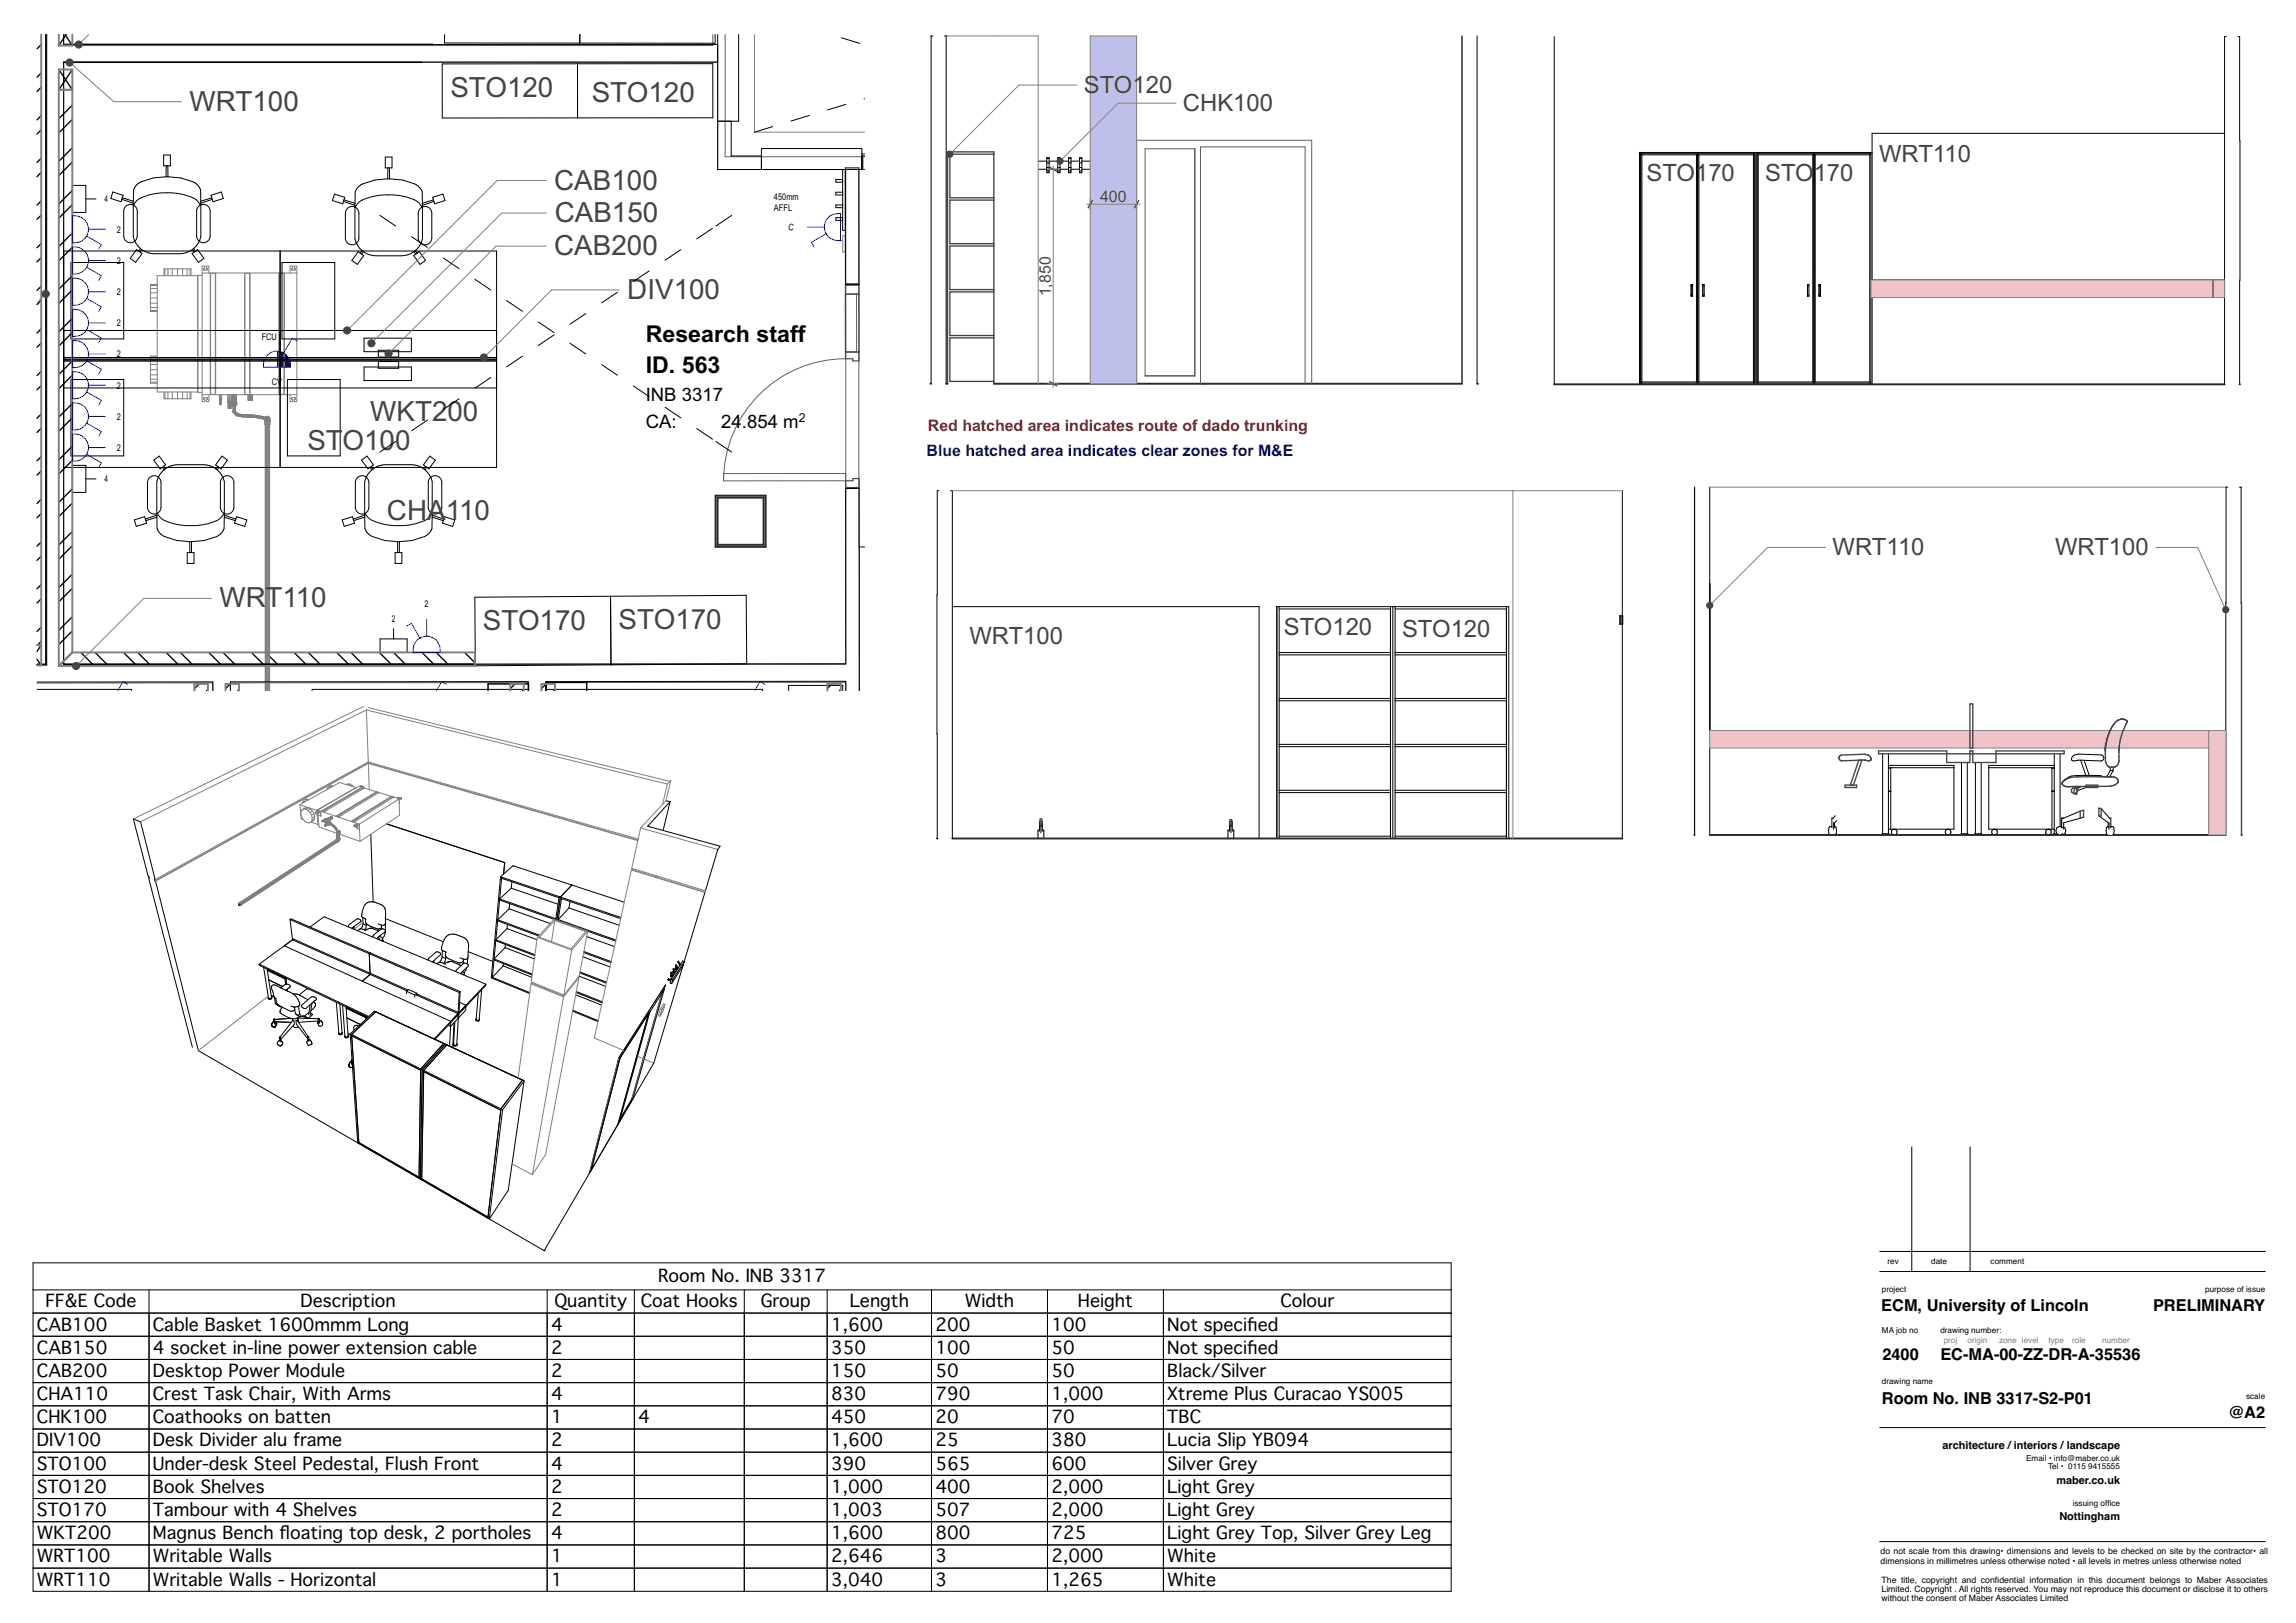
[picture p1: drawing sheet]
<svg xmlns="http://www.w3.org/2000/svg" width="594mm" height="420mm" viewBox="0 0 594 420" stroke-linecap="round" stroke-linejoin="round" font-family="sans-serif">
<defs><g id="words">
<g font-size="7.2" fill="#444">
<text x="49" y="28.6">WRT100</text>
<text x="116.5" y="25.1">STO120</text>
<text x="153.1" y="26.4">STO120</text>
<text x="143.4" y="49">CAB100</text>
<text x="143.5" y="57.5">CAB150</text>
<text x="143.4" y="66">CAB200</text>
<text x="162.3" y="77.3">DIV100</text>
<text x="95.8" y="108.9">WKT200</text>
<text x="79.5" y="116.4">ST</text>
<text x="88.6" y="116.4">O100</text>
<text x="100.1" y="134.5">CHA110</text>
<text x="56.8" y="157.2">WR</text>
<text x="68.6" y="157.2">T110</text>
<text x="124.9" y="163.1">STO170</text>
<text x="160.1" y="162.9">STO170</text>
</g>
<g font-size="6.2" fill="#444">
<text x="280.4" y="24">STO120</text>
<text x="306" y="28.7">CHK100</text>
<text x="486.1" y="41.8">WRT110</text>
<text x="426" y="46.8">STO170</text>
<text x="456.6" y="46.8">STO</text>
<text x="469.2" y="46.8">170</text>
<text x="474.1" y="143.7">WRT110</text>
<text x="531.7" y="143.7">WRT100</text>
<text x="250.8" y="166.6">WRT100</text>
<text x="332.1" y="164.3">STO120</text>
<text x="362.7" y="164.9">STO120</text>
</g>
<g font-size="6">
<text x="167.1" y="88.4">Research staff</text>
<text x="167.1" y="96.7">ID. 563</text>
</g>
<g font-size="4.8">
<text x="167.1" y="103.8">INB 3317</text>
<text x="167.1" y="110.7">CA:</text>
<text x="186.6" y="110.7">24.854 m</text>
</g>
<g font-size="4.5">
<text x="170.2" y="331.8">Room No. INB 3317</text>
<text x="11.8" y="338.3">FF&amp;E Code</text>
<text x="77.7" y="338.3">Description</text>
<text x="143.4" y="338.3">Quantity</text>
<text x="165.8" y="338.3">Coat Hooks</text>
<text x="196.8" y="338.3">Group</text>
<text x="219.8" y="338.3">Length</text>
<text x="249.6" y="338.3">Width</text>
<text x="278.9" y="338.3">Height</text>
<text x="331.2" y="338.3">Colour</text>
<text x="9.6" y="344.3">CAB100</text>
<text x="39.6" y="344.3">Cable Basket 1600mmm Long</text>
<text x="142.6" y="344.3">4</text>
<text x="215" y="344.3">1,600</text>
<text x="242" y="344.3">200</text>
<text x="272" y="344.3">100</text>
<text x="302" y="344.3">Not specifed</text>
<text x="322.7" y="344.3">i</text>
<text x="9.6" y="350.3">CAB150</text>
<text x="39.6" y="350.3">4 socket in-line power extension cable</text>
<text x="142.6" y="350.3">2</text>
<text x="215" y="350.3">350</text>
<text x="242" y="350.3">100</text>
<text x="272" y="350.3">50</text>
<text x="302" y="350.3">Not specifed</text>
<text x="322.7" y="350.3">i</text>
<text x="9.6" y="356.3">CAB200</text>
<text x="39.6" y="356.3">Desktop Power Module</text>
<text x="142.6" y="356.3">2</text>
<text x="215" y="356.3">150</text>
<text x="242" y="356.3">50</text>
<text x="272" y="356.3">50</text>
<text x="302" y="356.3">Black/Silver</text>
<text x="9.6" y="362.3">CHA110</text>
<text x="39.6" y="362.3">Crest Task Chair, With Arms</text>
<text x="142.6" y="362.3">4</text>
<text x="215" y="362.3">830</text>
<text x="242" y="362.3">790</text>
<text x="272" y="362.3">1,000</text>
<text x="302" y="362.3">Xtreme Plus Curacao YS005</text>
<text x="9.6" y="368.3">CHK100</text>
<text x="39.6" y="368.3">Coathooks on batten</text>
<text x="142.6" y="368.3">1</text>
<text x="165.1" y="368.3">4</text>
<text x="215" y="368.3">450</text>
<text x="242" y="368.3">20</text>
<text x="272" y="368.3">70</text>
<text x="302" y="368.3">TBC</text>
<text x="9.6" y="374.3">DIV100</text>
<text x="39.6" y="374.3">Desk Divider alu frame</text>
<text x="142.6" y="374.3">2</text>
<text x="215" y="374.3">1,600</text>
<text x="242" y="374.3">25</text>
<text x="272" y="374.3">380</text>
<text x="302" y="374.3">Lucia Slip YB094</text>
<text x="9.6" y="380.3">STO100</text>
<text x="39.6" y="380.3">Under-desk Steel Pedestal, Flush Front</text>
<text x="142.6" y="380.3">4</text>
<text x="215" y="380.3">390</text>
<text x="242" y="380.3">565</text>
<text x="272" y="380.3">600</text>
<text x="302" y="380.3">Silver Grey</text>
<text x="9.6" y="386.3">STO120</text>
<text x="39.6" y="386.3">Book Shelves</text>
<text x="142.6" y="386.3">2</text>
<text x="215" y="386.3">1,000</text>
<text x="242" y="386.3">400</text>
<text x="272" y="386.3">2,000</text>
<text x="302" y="386.3">Light Grey</text>
<text x="9.6" y="392.3">STO170</text>
<text x="39.6" y="392.3">Tambour with 4 Shelves</text>
<text x="142.6" y="392.3">2</text>
<text x="215" y="392.3">1,003</text>
<text x="242" y="392.3">507</text>
<text x="272" y="392.3">2,000</text>
<text x="302" y="392.3">Light Grey</text>
<text x="9.6" y="398.3">WKT200</text>
<text x="39.6" y="398.3">Magnus Bench foating top desk, 2 portholes</text>
<text x="72.3" y="398.3">l</text>
<text x="142.6" y="398.3">4</text>
<text x="215" y="398.3">1,600</text>
<text x="242" y="398.3">800</text>
<text x="272" y="398.3">725</text>
<text x="302" y="398.3">Light Grey Top, Silver Grey Leg</text>
<text x="9.6" y="404.3">WRT100</text>
<text x="39.6" y="404.3">Writable Walls</text>
<text x="142.6" y="404.3">1</text>
<text x="215" y="404.3">2,646</text>
<text x="242" y="404.3">3</text>
<text x="272" y="404.3">2,000</text>
<text x="302" y="404.3">White</text>
<text x="9.6" y="410.3">WRT110</text>
<text x="39.6" y="410.3">Writable Walls - Horizontal</text>
<text x="142.6" y="410.3">1</text>
<text x="215" y="410.3">3,040</text>
<text x="242" y="410.3">3</text>
<text x="272" y="410.3">1,265</text>
<text x="302" y="410.3">White</text>
</g>
<g font-size="4.2">
<text x="486.7" y="339.2">ECM, University of Lincoln</text>
<text x="557" y="339.2">PRELIMINARY</text>
<text x="487" y="352">2400</text>
<text x="502" y="352">EC-MA-00-ZZ-DR-A-35536</text>
<text x="486.9" y="363.3">Room No. INB 3317-S2-P01</text>
<text x="576.5" y="367">@A2</text>
</g>
<g font-size="4.1" fill="#444">
<text x="284.6" y="52.2">400</text>
<text x="271.9" y="76.7" transform="rotate(-90 271.9 76.7)">1,850</text>
</g>
<text font-size="4.1" fill="#c30c20" x="240.1" y="111.5">Red hatched area indicates route of dado trunking</text>
<text font-size="4.1" fill="#0000b3" x="239.7" y="118.1">Blue hatched area indicates clear zones for M&amp;E</text>
<text font-size="3.2" x="206.6" y="109.3">2</text>
<g font-size="2.8">
<text x="502.5" y="374.9">architecture /interiors /landscape</text>
<text x="532" y="384.1">maber.co.uk</text>
<text x="532.8" y="393.4">Nottingham</text>
</g>
<g font-size="2.4">
<text x="27" y="52.4">4</text>
<text x="200.2" y="51.8">450mm</text>
<text x="200.2" y="54.5">AFFL</text>
<text x="203.9" y="59.6" transform="rotate(6 203.9 59.6)">C</text>
<text x="30.2" y="60.2">2</text>
<text x="30.2" y="68.3">2</text>
<text x="30.2" y="76.4">2</text>
<text x="30.2" y="84.4">2</text>
<text x="67.7" y="88">FCU</text>
<text x="30.2" y="92.5">2</text>
<text x="30.2" y="100.6">2</text>
<text x="70.3" y="99.7">CV</text>
<text x="30.2" y="108.6">2</text>
<text x="30.2" y="116.7">2</text>
<text x="27" y="124.8">4</text>
<text x="101.4" y="160.9">2</text>
<text x="109.8" y="157">2</text>
</g>
<g font-size="2.3">
<text x="486.5" y="402.3">do not scale from this drawing• dimensions and levels to be checked on site by the contractor• all</text>
<text x="486.5" y="404.7">dimensions in millimetres unless otherwise noted • all levels in metres unless otherwise noted</text>
<text x="486.8" y="409.7">The title, copyright and confdential information in this document belongs to Maber Associates</text>
<text x="486.8" y="412">Limited. Copyright . All rights reserved. You may not reproduce this document or disclose it to others</text>
<text x="516.1" y="409.7">i</text>
<text x="486.8" y="414.2">without the consent of Maber Associates Limited</text>
</g>
<g font-size="2.1">
<text x="488.3" y="327.1">rev</text>
<text x="499.6" y="327.1">date</text>
<text x="515" y="327.1">comment</text>
<text x="486.8" y="334.3">project</text>
<text x="570.5" y="334.3">purpose of issue</text>
<text x="486.9" y="345">MA job no</text>
<text x="502" y="345">drawing number:</text>
<text x="486.8" y="358.2">drawing name</text>
<text x="581.1" y="362">scale</text>
<text x="524.2" y="378.1">Email • info@maber.co.uk</text>
<text x="529.9" y="380.2">Tel • 0115</text>
<text x="540.2" y="380.2">9415555</text>
<text x="536.2" y="389.8">issuing offce</text>
<text x="545.2" y="389.8">i</text>
</g>
<g font-size="2.1" fill="#7f7f7f">
<text x="502.9" y="347.6">proj</text>
<text x="509" y="347.6">origin</text>
<text x="517.2" y="347.6">zone level</text>
<text x="530" y="347.6">type</text>
<text x="536.1" y="347.6">role</text>
<text x="543.9" y="347.6">number</text>
</g>
</g></defs>
<path d="M486.3 329h99.7M486.3 323.9h99.7M486.3 369.4h99.7M486.3 398.9h99.7" fill="none" stroke="#000" stroke-width=".26"/>
<path d="M560.4 372.2h24.3v23.8h-24.3z" fill-rule="evenodd" fill="#fff"/>
<g fill="none" stroke="#000" stroke-width=".26">
<path d="M494.6 296.8v32.2M509.7 296.8v32.2M8.6 326.8h366.8v85h-366.8zM8.6 333.8h366.8M8.6 339.8h366.8M38.6 333.8v78M141.6 333.8v78M164.1 333.8v78M192.6 333.8v78M214 333.8v78M241 333.8v78M271 333.8v78"/>
<path d="M301 333.8v78M8.6 345.8h366.8M8.6 351.8h366.8M8.6 357.8h366.8M8.6 363.8h366.8M8.6 369.8h366.8M8.6 375.8h366.8M8.6 381.8h366.8M8.6 387.8h366.8M8.6 393.8h366.8M8.6 399.8h366.8M8.6 405.8h366.8"/>
</g>
<!-- layer: A-35-M_FFE-Zone -->
<path d="M12.1 8.9v163.3h-2.5M16.5 8.9v2.9h167.9v-2.9M16.5 16.1h169.2v27.8h33.1v128h-202.3zM187.6 8.9v31.7h36.1M223.7 43.9h-1.5v97.6h1.5M185.1 128.3h13v13.2h-13zM222.3 141.5v37.2M9.6 176.8l45.5-.1v2M59.6 178.7v-2l77.1-.1v2.1M141.2 178.7v-2.1h77.6v2.1" fill="none" stroke="#606060" stroke-width=".26"/>
<!-- layer: X_03_SmallPower$0$2059 E Third Small power$0$E6100_TRNK -->
<g fill="none" stroke="#000" stroke-width=".35">
<path d="M10.7 11.5l-1.1 1.1M10.7 18.9l-1.1 1.1M10.7 22.6l-1.1 1.1M10.7 33.6l-1.1 1.1M10.7 29.9l-1.1 1.1M15.3 23.2l-.1 .2M18.7 30.9l-3.5 3.5M18.7 27.2l-3.5 3.5M18.7 38.3l-3.5 3.5M10.7 41l-1.1 1M10.7 44.6l-1.1 1.1M10.7 55.7l-1.1 1"/>
<path d="M10.7 52l-1.1 1.1M18.7 41.9l-3.5 3.5M18.7 53l-3.5 3.5M18.7 49.3l-3.5 3.5M10.7 66.7l-1.1 1.1M10.7 77.7l-1.1 1.1M10.7 63l-1.1 1.1M10.7 74.1l-1.1 1M18.7 64l-3.5 3.5M18.7 75l-3.5 3.5M18.7 60.3l-3.5 3.5M18.7 71.4l-3.5 3.5"/>
<path d="M10.7 88.8l-1.1 1M10.7 99.8l-1.1 1.1M10.7 85.1l-1.1 1.1M10.7 96.1l-1.1 1.1M18.7 86.1l-3.5 3.5M18.7 97.1l-3.5 3.5M18.7 82.4l-3.5 3.5M18.7 93.4l-3.5 3.5M10.7 110.8l-1.1 1.1M10.7 107.2l-1.1 1M10.7 118.2l-1.1 1.1M18.7 108.1l-3.5 3.5"/>
<path d="M18.7 119.2l-3.5 3.5M18.7 104.4l-3.5 3.5M18.7 115.5l-3.5 3.5M10.7 121.9l-1.1 1M10.7 132.9l-1.1 1.1M10.7 129.2l-1.1 1.1M18.7 137.5l-3.5 3.5M18.7 130.2l-3.5 3.5M18.7 126.5l-3.5 3.5M10.7 143.9l-1.1 1.1M10.7 155l-1.1 1M10.7 140.2l-1.1 1.1"/>
<path d="M10.7 151.3l-1.1 1.1M18.7 141.2l-3.5 3.5M18.7 152.3l-3.5 3.5M18.7 148.6l-3.5 3.5M18.7 159.6l-3.5 3.5M10.7 166l-1 1M10.7 162.3l-1.1 1.1M16.1 171.4l1 .9M18.7 163.3l-3.5 3.5M20.9 168.8l3.5 3.5M24.6 168.8l3.5 3.5M31.9 168.8l3.5 3.5"/>
<path d="M35.6 168.8l3.5 3.5M43 168.8l3.5 3.5M46.7 168.8l3.5 3.5M51.5 177l-1.2 1.2M53.8 178.4l-.3 .3M54 168.8l3.5 3.5M57.7 168.8l3.5 3.5M59.6 177l-1.3 1.2M61.8 178.4l-.3 .3M65 168.8l3.5 3.5M68.7 168.8l3.5 3.5M76.1 168.8l3.5 3.5"/>
<path d="M79.7 168.8l3.5 3.5M87.1 168.8l3.5 3.5M90.8 168.8l3.5 3.5M98.1 168.8l3.5 3.5M101.8 168.8l3.5 3.5M109.2 168.8l3.5 3.5M112.8 168.8l3.5 3.5M120.2 168.8l2.7 2.7M133.2 177l-1.2 1.2M135.5 178.4l-.3 .3M141.3 177l-1.2 1.2M143.6 178.4l-.4 .3"/>
<path d="M215.3 177l-1.3 1.2M217.5 178.4l-.3 .3"/>
</g>
<path d="M71.7 90.8a3.6 3.6 0 0 1 3.5 4.2h-3.5z" fill-rule="evenodd" fill="#00f"/>
<!-- layer: Y-15-M-567-M_MECH_EQP.Revit MEP -->
<g fill="none" stroke="#808080" stroke-width=".26">
<path d="M38.9 77.1h1.8M38.9 75.8h1.8M38.9 73.9h1.8M38.9 74.6h1.8M38.9 78.5h1.8M38.9 79.6h1.8M40.7 73.6h-1.8v7h1.8M42.4 71.3v-1.7h7v1.7M42.7 69.6v1.7M43.4 69.6v1.7M44.6 69.6v1.7M45.9 69.6v1.7"/>
<path d="M47.3 69.6v1.7M48.4 69.6v1.7M49.2 69.6v1.7M51.2 71.3h-10.5v30.1h10.5M52.3 71.3h-1.1v30.2h1.1M52.3 70.6h24.5M54 70.6v-1.7h-.6v.5l.3 .3-.3 .2-.7-.1v-.3l.3-.1v-.5h-.7v35h.7v-.5l-.4-.3 .3-.2 .8 .1-.1 .3-.2 .1v.5h.6v-1.8M54.4 70.7h1.4v31.4h-1.4zM54.5 70.7v31.4M55.7 70.7v31.4M63.3 70.7h1.4v31.4h-1.4zM63.4 70.7v31.4"/>
<path d="M64.6 70.7v31.4M72.2 70.7h1.4v31.4h-1.4zM72.3 70.7v31.4M73.5 70.7v31.4M75 70.6v-1.7h.7v.5l-.3 .3 .2 .2 .8-.1v-.3l-.3-.1v-.5h.7v35h-.7v-.5l.3-.1v-.3M218 61h.7v4.2h-.7zM38.9 98.1h1.8M38.9 94.3h1.8M38.9 93.2h1.8M38.9 92.4h1.8M38.9 95.7h1.8M38.9 98.9h1.8"/>
<path d="M38.9 97h1.8M38.9 80.4h1.8M40.7 92.2h-1.8v7h1.8M42.4 101.4v1.8h7v-1.8M42.7 101.4v1.8M43.4 101.4v1.8M44.6 101.4v1.8M45.9 101.4v1.8M47.3 101.4v1.8M48.4 101.4v1.8M49.2 101.4v1.8M52.3 102.1h24.5"/>
<path d="M56.8 103.2h.5M56.8 102.1v1.2h.5v-1.2M56.8 103.3v1.4h.5v-1.4M56.8 103.3v1.4M56.9 103.3v1.4M57 103.3v1.4M57.1 102.1v2.6M57.1 103.3v1.4M57.2 103.3v1.4M58.9 102.1v1.9h1v-1.9M58.9 103.9h1M59.1 102.1l-.1 3.5h.8l-.1-3.5"/>
<path d="M59.1 104v1.6M59.2 104v1.6M59.3 104v1.6M59.4 102.1v3.5M59.5 104v1.6M59.6 104v1.6M59.7 104v1.6M60.1 102.1v2.1h1.1v-2.1M60.1 102.1v2.1M60.2 102.1v2.1M60.3 102.1v2.1M60.5 102.1v2.1"/>
<path d="M60.6 102.1v2.1M60.8 102.1v2.1M60.9 102.1v2.1M61 102.1v2.1M61.1 102.1v2.1M64.2 102.1v1.4h1.1v-1.4M64.2 102.1v1.4M64.3 102.1v1.4M64.4 102.1v1.4M64.5 102.1v1.4M64.6 102.1v1.4M64.8 102.1v1.4"/>
<path d="M64.9 102.1v1.4M65 102.1v1.4M65.1 102.1v1.4M65.2 102.1v1.4M75 102.1v1.8h.7l-.1-.5M75.5 102.9v.4M75.5 103.3l.1 .1M75.6 102.9h.8M75.6 102.9h-.1M76.4 102.9v.1"/>
</g>
<!-- layer: Y-15-M-590-M_PIPEWORK.Revit MEP -->
<g fill="none" stroke="#808080" stroke-width=".26">
<path d="M60 104.5h.1M60 104.5v.1M60 104.5l.1 .1M60 104.4v-.2h1.2v.2M60 104.6v.3h1.2v-.3M60 104.6h1.2M60 104.4h1.2M60 104.4v.1M60.1 104.6h-.1M60.1 104.6h.1M60.1 104.2v.2M60.1 104.6v.3"/>
<path d="M60.1 104.4l-.1 .1M60.1 104.4v.1M60.1 104.5h.2M60.1 104.5v.1M60.1 104.5l.1 .1M60.1 104.5h-.1M60.1 104.5h.1M60.2 104.2v.2M60.2 104.6v.3M60.2 104.4l.1 .1M60.2 104.4l-.1 .1M60.3 104.5h.1"/>
<path d="M60.3 104.5h-.2M60.3 104.5l.1 .1M60.3 104.5l-.1 .1M60.3 104.5v.1M60.3 105.1h.1M60.3 106.7l.9 .9M60.3 106.7h.1M60.3 105.3h.6M60.3 105.1h.6M60.3 105h.6M60.3 105v.1M60.3 104.2v.2"/>
<path d="M60.3 104.6v.7M60.3 104.4v.1M60.3 104.4l.1 .1M60.3 105l.1 .1M60.3 106.6v.1M60.3 106.6l.9 .9M60.3 105.3v1.4M60.3 105.3h.2M60.4 105v.1M60.4 105.1h.1M60.4 105.3h.1M60.4 106.6h-.1"/>
<path d="M60.4 106.6l.8 .9M60.4 104.5h-.1M60.4 104.5h.1M60.4 104.5v.1M60.4 104.6h-.1M60.4 104.6h.1M60.4 104.9v.4M60.4 105.3l-.1 1.3M60.4 105.1h.3M60.4 105.1h-.1M60.4 106.6h.1M60.5 104.2v.2"/>
<path d="M60.5 104.6v.7M60.5 104.4l-.1 .1M60.5 104.4v.1M60.5 105.3h.3M60.5 105.3l-.1 1.3M60.5 104.9v1.7l.8 .8M60.5 105l.1 .1M60.5 104.5h.1M60.5 104.5h.2M60.5 104.5h-.1M60.5 104.5l-.1 .1M60.5 104.5l.1 .1"/>
<path d="M60.5 104.5v.1M60.6 106.5l.7 .8 1.4 .3M60.6 106.5l-.2 .1M60.6 105.1h.2M60.6 105.1h.1M60.6 105.1h-.2M60.6 104.2v.2M60.6 104.6v1.9M60.6 104.4l.1 .1M60.6 104.4l-.1 .1M60.7 105.1h.1M60.7 105.1h-.3"/>
<path d="M60.7 105.1h-.1M60.7 105.1h.2M60.7 104.5h.1M60.7 104.5h-.2M60.7 104.5l.1 .1M60.7 104.5l-.1 .1M60.7 104.9v1.6l.7 .8 1.3 .2M60.7 105l-.1 .1M60.7 106.5h-.1M60.7 106.5l.7 .7M60.8 104.2v.2M60.8 104.6v.7"/>
<path d="M60.8 104.4v.1M60.8 104.4l-.1 .1M60.8 106.5h-.1M60.8 106.5l.6 .6M60.8 105.1h.2M60.8 105.1h.1M60.8 105.3h.1M60.8 105.3l-.1 1.2M60.8 106.4v.1M60.8 104.9v.4M60.8 104.5h.2M60.8 104.5h-.1"/>
<path d="M60.8 104.5h.1M60.8 104.5l.1 .1M60.8 104.5v.1M60.9 106.4h-.1M60.9 106.4l.6 .7M60.9 105.3h.1M60.9 105.3l-.1 1.1M60.9 105.1h.1M60.9 106.4h.1M60.9 105l-.1 .1M60.9 105.3v1.1M60.9 104.2v.2"/>
<path d="M60.9 104.6v.7M60.9 104.4l.1 .1M60.9 104.4l-.1 .1M60.9 105v.1M61 105.1h-.1M61 104.5h-.2M61 104.5v.1M61 104.5h.1M61 104.5l-.1 .1M61 104.2v.2M61 104.6v.3M61 104.4l.1 .1"/>
<path d="M61 104.4v.1M61.1 104.5v.1M61.1 104.5l-.1 .1M61.1 104.5h-.1M61.1 104.5h.1M61.1 104.2v.2M61.1 104.6v.3M61.1 104.4v.1M61.2 104.5h-.1M61.2 104.5h.1M61.2 104.5v.1M61.2 104.5l-.1 .1"/>
<path d="M61.2 104.4v.1M61.2 107.6l1.5 .3M61.2 107.5v.1M61.2 107.5h.1M61.2 107.5l1.5 .3M61.3 107.5l1.4 .2M61.3 104.5h-.1M61.3 107.4l-.1 .1M61.3 107.4l1.4 .3M61.4 107.2l-.1 .2M61.4 107.2l1.3 .3M61.4 107.1v.1"/>
<path d="M61.4 107.1l1.3 .3M61.5 107.1h-.1M61.5 107.1l1.3 .2M61.5 107.1h.1M62.7 107.9h1.4M62.7 107.9h.1M62.7 107.8v.1M62.7 107.8l1.4 .1M62.7 107.8h.1M62.7 107.7v.1M62.7 107.7l1.4 .1M62.7 107.7h.1"/>
<path d="M62.7 107.7h1.4M62.7 107.6v.1M62.7 107.6h1.4M62.7 107.5v.1M62.7 107.5l1.4 .1M62.7 107.5h.1M62.7 107.5h1.4M62.7 107.4v.1M62.7 107.4h1.4M62.8 107.4h-.1M62.8 107.3v.1M62.8 107.3l1.3 .1"/>
<path d="M62.8 107.3h.1M64.1 107.8l1.2 .1M64.1 107.8v.1M64.1 107.9h1.2M64.1 107.9h.1M64.1 107.8h.1M64.1 107.8h1.2M64.1 107.7v.1M64.1 107.7h1.2M64.1 107.6v.1M64.1 107.6l1.2 .1M64.1 107.6h.1"/>
<path d="M64.1 107.6h1.2M64.1 107.5v.1M64.1 107.5h1.2M64.1 107.4v.1M64.1 107.4l1.2 .1M64.1 107.4h.1M64.1 107.4h1.2M65.3 108l1.2 .1M65.3 107.9l1.3 .1M65.3 107.9h.1M65.3 107.8v.1M65.3 107.8l1.3 .2"/>
<path d="M65.3 107.7v.1M65.3 107.7l1.3 .2M65.3 107.4l1.3 .1M65.3 107.4h.1M65.3 107.4l1.3 .2M65.3 107.7h.1M65.3 107.7l1.3 .1M65.3 107.4v.1M65.3 107.6v.1M65.3 107.6l1.4 .2M65.3 107.5h.1M65.3 107.5l1.3 .1"/>
<path d="M65.3 107.5v.1M65.3 107.5l1.4 .2M66.5 108.1l1.3 .2M66.6 108.1l1.3 .2M66.6 108.1h-.1M66.6 108v.1M66.6 107.5l1.3 .3M66.6 107.5v.1M66.6 108l1.3 .2M66.6 108h.1M66.6 107.6l1.3 .2M66.6 107.9l1.4 .3"/>
<path d="M66.6 107.9v.1M66.6 107.6h.1M66.6 107.8l1.4 .3M66.6 107.8v.1M66.6 107.6l1.4 .4M66.6 107.6l.1 .1M66.7 107.8l1.3 .2M66.7 107.8h-.1M66.7 107.7v.1M67.8 108.3l.9 .3M67.8 108.3l1 .3M67.8 108.3h.1"/>
<path d="M67.9 108.3l1 .2M67.9 108.3h-.1M67.9 107.8l1 .2M67.9 107.8h.1M67.9 108.3h.1M67.9 107.8l1.1 .3M67.9 108.2l1.1 .3M67.9 108.2v.1M67.9 107.8l.1 .1M68 108.2l1 .2M68 108.2h-.1M68 107.9l1 .3"/>
<path d="M68 107.9v.1M68 108.1l1 .3M68 108.1v.1M68 108l1 .2M68 108h.1M68 108l1 .3M68 108v.1M68.5 108.6v-.4l.3-.4 .4-.1 .3 .1 .4 .4v.4M68.5 109.2v.6h.3M68.5 109.2h.3M68.5 108.6v.3M68.5 108.6l.3 .4"/>
<path d="M68.5 108.7v.5M68.5 108.9v.3M68.5 108.9l.3 .3M68.5 108.9l.3 .1M68.7 109.8l-.1 68.9M68.7 109.8v68.9M68.7 108.5v.1M68.7 108.5h.1M68.7 108.4h.1M68.7 108.4v.1M68.7 108.2v.2M68.7 108.2h.1"/>
<path d="M68.7 108.6l.1 .1M68.7 108.2v.1M68.7 108.3v.1M68.7 108.5l.1 .2M68.7 108.6h.1M68.7 108.6l.4 .1M68.8 108.7l.1 .1M68.8 108.1l-.1 .1M68.8 108.1h.1M68.8 108.1v.1M68.8 108.7h.1M68.8 108.2l-.1 .1"/>
<path d="M68.8 109.8h.4M68.8 109.8h-.1M68.8 109.8h.8M68.8 108.6l.5 .1M68.8 109v69.7M68.8 109.2h.4M68.8 109l.4 .1M68.8 108v.1M68.9 108.8h.1M68.9 108.8v.1M68.9 108v.1M68.9 108l.5 .2"/>
<path d="M68.9 108.1l-.1 .1M68.9 108.1h-.1M68.9 108.5h.1M68.9 108.5v.1M68.9 108.5l.1 .2M68.9 108.6h-.1M68.9 108.4v.1M68.9 108.3v.1M68.9 108.3v.2M68.9 108.6l.1 .1M68.9 108.2v.3M68.9 108.2v.2"/>
<path d="M68.9 108.1h.1M68.9 108.5l.4 .2M68.9 108.6h.1M68.9 108.9h.2M69 108h-.2M69 108h-.1M69 108h.1M69 108l-.1 .1M69 108.8l.1 .1M69 108.8l-.1 .1M69 108.1v.1M69 108.7h.1"/>
<path d="M69 108.7l.2 .1M69 108.2h.1M69 108.2h-.1M69 108.5h-.1M69 108.5l.4 .1M69 108.6l.1 .1M69 108.2l-.1 .1M69 108.6v.1M69 108.2l.4 .1M69 108.4v.1M69 108.4l.4 .1M69 108.2v.1"/>
<path d="M69 108.2l.5 .1M69 108.4h.1M69 108.4l.5 .1M69 108.3v.1M69 108.3l.5 .1M69.1 108.9h.1M69.1 108h-.1M69.1 107.9l-.1 .1M69.1 107.9v.1M69.1 108.7h.1M69.1 108.1l-.1 .1M69.2 107.9v.1"/>
<path d="M69.2 108.1h.1M69.2 108.7v.1M69.2 108.9h.1M69.2 109.1v69.6M69.2 108.1l.2 .1M69.2 108.1h-.1M69.2 108.1l-.2 .1M69.2 108h.1M69.2 108h-.1M69.2 107.9h-.1M69.2 107.9h.1M69.2 107.9a.56 .56 0 0 1 .5 .7 .56 .56 0 0 1-.8 .3 .56 .56 0 0 1-.1-.9"/>
<path d="M69.2 107.9l-.4 .1M69.3 108.7h-.1M69.3 108.1l.1 .1M69.3 108.9h-.1M69.3 108h.1M69.3 108.9h.1M69.3 107.9l.1 .1M69.3 107.9v.1M69.3 108.7h.1M69.4 108.2v.1M69.4 108.6l-.1 .1M69.4 108.2l.1 .1"/>
<path d="M69.4 108.6v.1M69.4 108.7h-.1M69.4 108.7l-.2 .1M69.4 108.2h.1M69.4 108.2l.1 .2M69.4 108.9h-.1M69.4 108.9h.1M69.4 108.3h.1M69.4 108.8l-.1 .1M69.4 108l.1 .1M69.4 108.8v.1M69.4 108h.1"/>
<path d="M69.4 108.5v.1M69.5 108.6h-.1M69.5 108.3h.1M69.5 108.3v.1M69.5 108.5h-.1M69.5 108.4v.1M69.5 108.5v.1M69.5 108.4h.1M69.5 108.8h-.1M69.5 108.1l.1 .1M69.5 108.8h.1M69.5 108.1h.1"/>
<path d="M69.5 108.4v.2M69.5 108v.1M69.5 108.8l-.1 .1M69.5 108l.1 .1M69.5 108h.1M69.5 109.8h-.5v68.9M69.5 109.2h-.3M69.5 109l-.3 .1M69.5 109v.8M69.6 109.8h-.2v68.9M69.6 109.8v68.9M69.6 108.7l-.1 .1"/>
<path d="M69.6 108.2v.1M69.6 108.7h.1M69.6 108.1v.1M69.6 108.1l.1 .1M69.6 108.5v.2M69.6 108.3l.1 .1M69.6 108.5l.1 .1M69.7 108.6l-.1 .1M69.7 108.6h.1M69.7 108.4l-.1 .1M69.7 108.4v.1M69.7 108.2l-.1 .1"/>
<path d="M69.7 108.5v.1M69.7 108.5h-.1M69.7 108.4h.1M69.7 109.8h-.1M69.7 109.8h.1M69.7 109.8v68.9M69.8 108.9l.1 .3M69.8 108.9l-.3 .3M69.8 108.9l-.3 .1M69.9 108.7v.5M69.9 109.2v.6h-.4M69.9 109.2h-.4"/>
<path d="M69.9 108.6l-.1 .3M69.9 108.6l-.4 .4"/>
</g>
<!-- layer: A-20-M_Floor_Slab -->
<path d="M195.2 8.9v25.3h28.5" fill="none" stroke="#808080" stroke-width=".26"/>
<!-- layer: A-25-M_Wall_Int -->
<path d="M11.9 8.9v163.1h-2.3M16.5 8.9v2.6h169.2M185.7 16.1h-169.2v155.8l202.3-.1v-45.4h3.5v52.3M185.7 8.9v35h37.3v-5.5h-26v5.5M191.1 8.9v22.5h-5.4M189.2 31.4v9h7.8M218.7 43.4h3.5v30.2h-3.5zM9.6 176.5h45.5v2.2M59.6 178.7v-2.2l77.1-.1v2.3M141.2 178.7v-2.3l77.6-.1v2.4" fill="none" stroke="#000" stroke-width=".26"/>
<path d="M223 40.4v3.5M222.2 73.6h-3.5M222.3 126.4h-3.5" fill="none" stroke="#000" stroke-width=".26"/>
<!-- layer: A-25-M_Wall_Int -->
<path d="M223.7 39.8h-.7v4.1h.7M223 40.4h.7M223.2 40.4v3.5M222.2 73.8v19.6h-1.6v-.6h-1.9v-19M222.2 73.8v-.2h-3.5v.2M222.2 73.8h-3.5M222.2 76.1h-3.5M222.2 91.1h-3.5M218.8 124.4h1.9v-.5l1.6-.1v2.6h-3.5zM222.3 126.2h-3.5" fill="none" stroke="#444" stroke-width=".3"/>
<path d="M221.6 76.1v15M218.7 92.8a31.6 31.6 0 0 0-31.5 31.6M187.2 122.6l31.6-.1v1.9h-31.6z" fill="none" stroke="#606060" stroke-width=".26"/>
<path d="M185.1 128.3h13v13.2h-13zM185.7 128.8h11.8v12.2h-11.8z" fill="none" stroke="#2a2a2a" stroke-width=".5"/>
<!-- layer: A-35-M_FFE_Loose -->
<g fill="none" stroke="#000" stroke-width=".26">
<path d="M11.8 8.9v163.1M11.9 8.9v163.1h-2.3M16.5 11.4l95.5 .1zM16.5 16.1l92.6 .1zM114.4 16.5h70v14h-70zM115 8.9v2.2l35 .1M149.4 16.5v14M150 8.9v2.3M185 8.9v2.3h-35M31.5 51.6l3 1M31.6 51.2l-.1 .4M31.7 51.2l.2-.7-2.7-.8-.5 1.7 2.6 .8 .2-.6"/>
<path d="M31.7 51.2l2.8 .9M32.5 53.4a1.75 1.75 0 0 1 1.9-.4 1.75 1.75 0 0 1 1.1 1.6v6.5a1.75 1.75 0 0 1-1.7 1.7 1.75 1.75 0 0 1-1.8-1.7v-6.5zM34.6 53.1a4.4 4.4 0 0 1 3.3-2.5 17.4 17.4 0 0 1 12.8 1.1l1.1 1.4M42.3 40.1h1.8v2.8h-1.8zM43 45.7h.5M43 45.7l-3.4 .4-3.1 1-1 .6-.7 .9-.2 .5-.1 12.2a5.7 5.7 0 0 0 1.8 3l-.4 .7M43 42.9v2.8M43.4 42.9l.1 2.8M43.5 45.7l3.3 .3 3.7 1.3 .8 .8 .6 1v3M51.4 53.4a1.75 1.75 0 0 1 1.9-.4 1.75 1.75 0 0 1 1.1 1.6v6.5a1.75 1.75 0 0 1-1.8 1.7 1.75 1.75 0 0 1-1.7-1.7v-6.5zM51.9 52.1v.5M52 52.6v8.7a5.7 5.7 0 0 1-1.9 3l.5 .7"/>
<path d="M54.8 51.2l.1 .4M54.8 51.2l-2.9 .9M54.8 51.2l-.2-.7 2.6-.8 .6 1.7-2.7 .8-.2-.6M54.9 51.6l-2.9 1M86.5 50.2l2.7 .9-.5 1.6-2.7-.8zM88.9 52.1l2.9 1v8.7a5.7 5.7 0 0 0 1.9 3.1M89.9 53.9a1.75 1.75 0 0 1 1.9-.3 1.75 1.75 0 0 1 1 1.6v6.4a1.75 1.75 0 0 1-1.7 1.8 1.75 1.75 0 0 1-1.8-1.8v-6.4zM91.8 52.6v.5M99.7 40.6h1.7v2.8h-1.7zM100.3 46.3h.5M100.3 43.4v2.9l-3.3 .3-3.2 1-1.3 1-.6 1.1-.1 2.9-2.8-.9M100.5 50.4h.2a13.3 13.3 0 0 1 7.7 2.1l.7 1.1"/>
<path d="M100.5 50.4h-.1a13.3 13.3 0 0 0-7.7 2.1l-.8 1.1M100.8 43.4v2.9l3.3 .3 3.2 1 1 .6 .7 .9 .2 .6 .1 12.1a5.7 5.7 0 0 1-1.9 3.1M108.7 53.9a1.75 1.75 0 0 1 1.9-.3 1.75 1.75 0 0 1 1.1 1.6v6.4a1.75 1.75 0 0 1-1.7 1.8 1.75 1.75 0 0 1-1.8-1.8v-6.4zM111.9 51.1l2.7-.9 .5 1.7-2.6 .8zM112.1 51.7l-2.8 .9M112.3 52.1l-3 1M16.5 65h112v56h-112zM18.4 67.9h13.6v19.8h-13.6zM35.3 64.6l1.4 1-1.6 2.3-1.4-1zM36.3 64.3l.3 .3M36.7 64.6a5.6 5.6 0 0 0 3.3 1.1h6.5a5.6 5.6 0 0 0 3.3-1.1M36.7 64.6l-.5 .6"/>
<path d="M49.7 65.6l1.4-1 1.7 2.3-1.5 1zM49.8 64.6l.4 .6M50.1 64.3l-.4 .3M72.5 65v56M73 67.9h13.6v19.8h-13.6zM92.7 65.1l1.4 1.1-1.7 2.2-1.4-1zM93.6 64.8l.4 .3M93.7 64.9l-.5 .6M107 66.2l1.4-1.1 1.7 2.3-1.4 1zM107.1 65.1l.5 .7M107.1 65.1a5.6 5.6 0 0 1-3.3 1.1h-6.5a5.6 5.6 0 0 1-3.3-1.1l-.4 .7M107.4 64.8l-.3 .3"/>
<path d="M107.4 64.9l.5 .6M16.5 93h112M16.5 93.4h112M16.5 92.5h112M16.5 85.5h112M18.4 98.2h13.6v19.8h-13.6zM74.4 98.2h13.6v19.8h-13.6zM94.2 87.5h12.2v3.5h-12.2zM94.2 95h12.2v3.5h-12.2zM97.9 90.6h5.2v1.8h-5.2zM97.9 93.6h5.2v1.7h-5.2zM16.5 100.4h112"/>
<path d="M57.4 118l1.4 1.1-1.6 2.2-1.4-1zM93.5 119.1l1.5-1.1 1.6 2.3-1.4 1zM111.2 118l1.4 1.1-1.6 2.2-1.4-1zM34.7 134.6l2.7-.9 .5 1.7-2.6 .8zM37.7 134.7l2.9-.9v3l.6 1 .9 .8 3.6 1.3 3.4 .3M38.7 123.6a1.75 1.75 0 0 1 1.9-.4 1.75 1.75 0 0 1 1.1 1.6v6.5a1.75 1.75 0 0 1-1.8 1.7 1.75 1.75 0 0 1-1.7-1.7v-6.5zM40.6 133.3v.5M40.7 132.8a4.4 4.4 0 0 0 3.4 2.5 17.4 17.4 0 0 0 12.8-1.1l1-1.4M42.3 120.7l.5-.4-1.6-2.3-1.4 1.1 1.6 2.2 .6-.4 .4 .7M42.3 120.7l.5 .6a5.6 5.6 0 0 1 3.3-1h6.4a5.6 5.6 0 0 1 3.3 1l.5-.6M42.3 120.7l-.4 .3M42.4 121.6a5.7 5.7 0 0 0-1.8 3v8.7l-3 1"/>
<path d="M42.8 121.3l-.4 .3M55.9 121.3l.3 .3M56.2 121.6a5.7 5.7 0 0 1 1.8 3v12.2l-.3 .5-.7 .9-1 .7-3.1 1-3.3 .3M56.7 120.9l-.5 .7M57.5 123.6a1.75 1.75 0 0 1 1.9-.4 1.75 1.75 0 0 1 1.1 1.6v6.5a1.75 1.75 0 0 1-1.7 1.7 1.75 1.75 0 0 1-1.8-1.7v-6.5zM58 133.3l3 1 .2-.6 2.7 .9-.6 1.6-2.6-.8 .2-.7-2.9-.9M61 134.3l-.1 .4M88.5 134.6l2.7-.9 .5 1.7-2.6 .8zM92.4 123.6a1.75 1.75 0 0 1 2-.4 1.75 1.75 0 0 1 1 1.6v6.5a1.75 1.75 0 0 1-1.7 1.7 1.75 1.75 0 0 1-1.8-1.7v-6.5zM94.4 133.3l-3 1M94.4 133.8l-2.9 .9M94.5 132.8a4.4 4.4 0 0 0 3.4 2.5 17.4 17.4 0 0 0 12.7-1.1l1.1-1.4"/>
<path d="M95.7 120.9l.5 .7a5.7 5.7 0 0 0-1.9 3l.1 12.2 .3 .5 .7 .9 .9 .7 3.2 1 3.4 .3M96.1 120.7l.4 .6M96.5 121.3a5.6 5.6 0 0 1 3.3-1h6.5a5.6 5.6 0 0 1 3.3 1M96.6 121.3l-.4 .3M109.7 121.3l.3 .3M110.1 120.7l-.5 .6M110.4 120.9l-.4 .7a5.7 5.7 0 0 1 1.8 3v12.2l-.3 .5-.7 .9-1 .7-3.1 1-3.4 .3M111.3 123.6a1.75 1.75 0 0 1 1.9-.4 1.75 1.75 0 0 1 1.1 1.6v6.5a1.75 1.75 0 0 1-1.8 1.7 1.75 1.75 0 0 1-1.7-1.7v-6.5zM111.8 133.8l2.8 .9M111.8 133.3l3 1M114.8 134.3l.2-.6 2.6 .9-.5 1.6-2.7-.8 .2-.7M114.8 134.3l-.1 .4"/>
<path d="M48.4 143h1.8v2.8h-1.8zM49.1 140.2h.5M49.1 140.2v2.8M49.6 140.2l-.1 2.8M102.2 143h1.8v2.8h-1.8zM102.9 140.2h.4M102.9 140.2v2.8M103.3 140.2v2.8M158 154.3l35.1-.2 .1 17.7-35.1 .2M158 154.3l.1 17.7M158 154.3l-35.2 .2 .2 17.8 35.1-.3M9.6 178.4h24.4v.3"/>
<path d="M11.9 171.8h-2.3M16.5 171.8l106.4 .1zM126.3 178.7v-1.7h10.5v1.7M136.8 178.4h-56v.3M141.3 178.7v-2.1h10.5v2.1M141.3 178.4h56v.3M204 178.7v-1.3h14v1.3"/>
</g>
<!-- layer: A-35-M_FFE_Schedule -->
<path d="M218 43.9h.7v15.7h-.7zM218 56.3h-1.8v.7h1.8M218 46.5h-1.8v.7h1.8M218 49.7h-1.8v.7h1.8M218 53h-1.8v.7h1.8" fill="none" stroke="#000" stroke-width=".26"/>
<!-- layer: X_03_SmallPower$0$2059 E Third Small power$0$E6100_TRNK -->
<path d="M15.2 18l3.5 5.2M16.8 8.9l1.9 2.9M17.1 8.9l-1.9 2.9M18.7 18l-3.5 5.2M9.6 170.6l1.1 1.6M10.7 167l-1.1 1.6" fill="none" stroke="#000" stroke-width=".35"/>
<path d="M18.7 48h3.5v7h-3.5zM22.2 51.5h2.6M18.7 120.4h3.5v7h-3.5zM22.2 123.9h2.6M98.3 165.3h7v3.5h-7zM101.8 162.7v2.6" fill="none" stroke="#000" stroke-width=".26"/>
<!-- layer: X_03_SmallPower$0$2059 E Third Small power$0$E6100_TRNK -->
<path d="M10.7 8.9v163.3h-1.1M15.2 18h3.5v150.8l-3.5 3.5zM15.2 8.9v2.9h3.5v-2.9M15.2 23.2h3.5M10.7 167h-1.1M15.2 172.3l3.5-3.5h104.2v3.5zM50.3 178.7v-1.7h3.5v1.7M58.3 178.7v-1.7h3.5v1.7M132 178.7v-1.7h3.5v1.7M140.1 178.7v-1.7h3.5v1.7M214 178.7v-1.7h3.5v1.7" fill="none" stroke="#7f7f7f" stroke-width=".5"/>
<g fill="none" stroke="#00f" stroke-width=".26">
<path d="M18.7 55.8a3.6 3.6 0 0 1 4.2 3.5 3.6 3.6 0 0 1-4.2 3.5zM22.9 59.3h4.4M213.2 58.8h-4.3M214.1 56.5a3.8 3.8 0 0 1 3.3-1.2v7a3.6 3.6 0 0 1-3.7-1.8 3.6 3.6 0 0 1 .4-4zM18.7 63.9a3.6 3.6 0 0 1 4.2 3.5 3.6 3.6 0 0 1-4.2 3.5zM18.7 72a3.6 3.6 0 0 1 4.2 3.5 3.6 3.6 0 0 1-4.2 3.5zM22.4 61.1l3.8 2.2-.7 1.2M22.4 69.2l3.8 2.2-.7 1.2M22.4 77.2l3.8 2.2-.7 1.2M22.4 61.1h.1M22.4 69.2h.1M22.4 77.2h.1"/>
<path d="M22.9 67.4h4.4M22.9 75.5h4.4M213.7 60.5h.1M213.7 60.5l-3.8 2.2 .7 1.2M217.4 62.3h.1M18.7 80.1a3.6 3.6 0 0 1 4.2 3.5 3.6 3.6 0 0 1-4.2 3.5zM18.7 88.1a3.6 3.6 0 0 1 4.2 3.5 3.6 3.6 0 0 1-4.2 3.5zM18.7 96.2a3.6 3.6 0 0 1 4.2 3.5 3.6 3.6 0 0 1-4.2 3.5zM22.4 85.3l3.8 2.2-.7 1.2M22.4 93.4l3.8 2.2-.7 1.2M22.4 85.3h.1M22.4 93.4h.1"/>
<path d="M22.9 83.6h4.4M22.9 91.6h4.4M22.9 99.7h4.4M69.4 91.7a3.5 3.5 0 0 1 4-.4 3.5 3.5 0 0 1 1.8 3.7h-7a3.8 3.8 0 0 1 1.2-3.3zM73.4 91.3h.1M76.8 88.2l-1.2-.7-2.2 3.8M18.7 104.3a3.6 3.6 0 0 1 4.2 3.5 3.6 3.6 0 0 1-4.2 3.5zM18.7 112.3a3.6 3.6 0 0 1 4.2 3.5 3.6 3.6 0 0 1-4.2 3.5zM22.4 101.4l3.8 2.2-.7 1.2M22.4 109.5l3.8 2.2-.7 1.2M22.4 117.6l3.8 2.2-.7 1.2M22.4 101.4h.1"/>
<path d="M22.4 109.5h.1M22.4 117.6h.1M22.9 107.8h4.4M22.9 115.8h4.4M33 177.1l-1.2-.7-1.3 2.3M105.2 162l1.2-.7 2.2 3.8M106.9 168.8h.1M108.1 165.5a3.6 3.6 0 0 1 4.1-.4 3.6 3.6 0 0 1 1.7 3.7h-7a3.8 3.8 0 0 1 1.2-3.3zM108.6 165.1h.1M110.4 160.3v4.3M115.5 177.1l-1.2-.7-1.4 2.3M197.8 177.1l-1.2-.7-1.3 2.3"/>
</g>
<!-- layer: A-95-P_Text_Slab -->
<path d="M217.7 9.8l4.7 1.4M199.9 32.8l-4.7 1.4M209.4 29.9l-4.8 1.4M218.8 27l-4.7 1.5M223.7 25.5l-.2 .1" fill="none" stroke="#000" stroke-width=".26"/>
<path d="M22.9 8.9l-1.9 2" fill="none" stroke="#808080" stroke-width=".26"/>
<circle cx="20.4" cy="11.5" r=".88" fill="none" stroke="#444" stroke-width=".35"/>
<circle cx="20.4" cy="11.5" r=".87" fill="#444"/>
<path d="M142.7 75l-16.9 16.9" fill="none" stroke="#808080" stroke-width=".26"/>
<circle cx="125.2" cy="92.5" r=".88" fill="none" stroke="#444" stroke-width=".35"/>
<circle cx="125.2" cy="92.5" r=".88" fill="#444"/>
<path d="M18.7 16.8l10.7 9.5M142.7 75h17.5" fill="none" stroke="#808080" stroke-width=".26"/>
<circle cx="18" cy="16.2" r=".88" fill="none" stroke="#444" stroke-width=".35"/>
<circle cx="18" cy="16.2" r=".87" fill="#444"/>
<path d="M29.4 26.3h17.5M37.2 154.9l-16.9 16.8" fill="none" stroke="#808080" stroke-width=".26"/>
<circle cx="19.7" cy="172.4" r=".88" fill="none" stroke="#444" stroke-width=".35"/>
<circle cx="19.7" cy="172.4" r=".88" fill="#444"/>
<path d="M11.2 76.7l-1.6 1.6M37.2 154.9h17.5" fill="none" stroke="#808080" stroke-width=".26"/>
<circle cx="11.8" cy="76" r=".88" fill="none" stroke="#444" stroke-width=".35"/>
<circle cx="11.8" cy="76" r=".87" fill="#444"/>
<path d="M128.6 46.7l-38.2 38.2" fill="none" stroke="#808080" stroke-width=".26"/>
<circle cx="89.8" cy="85.5" r=".88" fill="none" stroke="#444" stroke-width=".35"/>
<circle cx="89.8" cy="85.5" r=".88" fill="#444"/>
<path d="M128.6 46.7h12.7M129.8 55.1l-33.1 33.1" fill="none" stroke="#808080" stroke-width=".26"/>
<circle cx="96.1" cy="88.8" r=".88" fill="none" stroke="#444" stroke-width=".35"/>
<circle cx="96.1" cy="88.8" r=".88" fill="#444"/>
<path d="M129.8 55.1h11.6M128.3 63.7l-27.2 27.2" fill="none" stroke="#808080" stroke-width=".26"/>
<circle cx="100.5" cy="91.5" r=".87" fill="none" stroke="#444" stroke-width=".35"/>
<circle cx="100.5" cy="91.5" r=".87" fill="#444"/>
<path d="M128.3 63.7h13" fill="none" stroke="#808080" stroke-width=".26"/>
<!-- layer: A-95-P_Drawing -->
<g fill="none" stroke="#000" stroke-width=".26">
<path d="M98.3 55.7l4.1 2.8M184.3 59.1l-4.1 2.7M189.3 55.7l-4.1 2.8M106.5 61.3l4.1 2.7M114.7 66.8l4.1 2.7M122.9 72.3l4.1 2.7M131.1 77.8l4.1 2.8M159.8 75.6l-4.1 2.8M167.9 70.1l-4.1 2.8M176.1 64.6l-4.1 2.8M127 97.7l-4.1 2.7M135.2 92.2l-4.1 2.7"/>
<path d="M139.3 83.3l4.1 2.8M143.4 86.7l-4.1 2.7M147.5 88.8l4.1 2.8M151.6 81.1l-4.1 2.8M155.7 94.3l4.1 2.8M163.8 99.9l4.1 2.7M102.4 114.2l-4.1 2.8M110.6 108.7l-4.1 2.8M118.8 103.2l-4.1 2.8M172 105.4l4.1 2.7M180.2 110.9l4.1 2.8M185.2 114.2l4.1 2.8"/>
</g>
<g fill="none" stroke="#000" stroke-width=".26">
<path d="M95.9 215.9l.6 17.5M100 213.2l30.6 10M172.3 207.2l1.1 .3M173.4 207.5l-5.8 6.3 18.7 5.2-.6 .8-16.6 55.3-28.3 48.5M173.4 207.5l-1.8 7.4M61.7 233.8a.33 .33 0 0 1 .4 .1 .33 .33 0 0 1-.1 .5zM75 238l.6 4.9 29.9 13.3M75 238l.3-.2 20.5 8.8M75 238l20.5 8.8M80.2 239.9l3.6-2.7 41.9 17.5M90.1 239.9v-.4l.4-.3 1.8-1.4a.78 .78 0 0 1 1.1 .6l-2 1.5M93.9 237.4v1.7"/>
<path d="M93.9 239.1l.8 .3 .2-.2M93.9 239.1l-.2 .8-.4 .5M94.5 237.8h.1M94.5 237.8l.1 .9 .3 .4M94.7 237.8l-1.1-.6a4.5 4.5 0 0 1 1.5-3.6l.9-.2h.8a4 4 0 0 1 2.8 1.7l.2 .7-.1 2.7a.76 .76 0 0 1-.3 .9 .76 .76 0 0 1-.9-.1l-.7-.2M94.9 239.1l2.2 1.1a1.35 1.35 0 0 0 1.6-.1M94.9 239.1v.1M94.9 239.2l-.3 1-.3 .4M98.7 239.4v1M99.7 239.1h.1M99.7 239.1v1.7M99.7 237.7l15 6"/>
<path d="M128.7 238.3l10.6 3.9M129.2 232.9l14.5 5.1M129.5 226.9l3.2-2.9 28.8 9.5M129.5 226.9l-2.4 26.1 9.9 4.1M129.5 226.9l15.5 5.2M129.8 227.3l14.8 5 .1-.3-1 6.1M129.8 227l-2.4 26.2M130.6 223.2h.1M130.6 223.2l-.3 3M131.3 239.2l-.1 1.1M131.7 235.2l10.6 3.8M131.7 235.2l-2.9 2.8 10.7 4"/>
<path d="M131.8 233.8l-.1 1.4M132.3 229.8l-3 2.8 14.5 5.2-.1 .2M132.3 229.8l12.1 4.2M132.4 228.2l-.1 1.6M145 232.1l.3 .1M145 232.1l-.9 6.1M145.3 232.5l15.3 5.2M145.3 232.2l-.9 6.1 14.9 5.3M145.3 232.2l15.3 5.2M146.5 239h.1M147.2 235l-2.8 3 14.9 5.3M147.2 235l13 4.4"/>
<path d="M147.5 233.3l-.3 1.7M148 229l-3 3.1M67.1 249.5v.3l28.1 13.5M67.1 249.5l28.3 13.6M68.2 250.3l1.3 7.9 .4 .2 .3-.3-1.1-7.3M69.1 251l4.6 2.2 .2-.1M69.2 251.1l4.5 2.2 .2-.2M69.4 258.2v.2M69.4 258.1v.1M69.5 253.5l3.6 1.8M69.5 253.6l3.6 1.7M70.2 257.6l.6 .3"/>
<path d="M70.2 258l.1 .1M70.3 258.1l-.1 .4-.3 .1h-.4l-.1-.4M70.3 258.1l-.1 .3h-.7M70.6 257.8l.2 .1M70.8 257.9h.1M71 258.1l.2 1.6M71.2 259.7l.8 .4M71.2 259.7l.6 .5 .7 .4 .2-.1M71.3 258.4a2.14 2.14 0 0 0 1.6 2.2 4.3 4.3 0 0 0 2.8 1.1l.6-.5M72.4 255.5l1.5 .7a4.4 4.4 0 0 1 3.6 3.9l-.3 .3M72.5 255.6l-.5-.3a.99 .99 0 0 0-1-.5 .99 .99 0 0 0-.8 .7l.7 2.5 .6 .5M73.6 244.8l43 19.5-.3 6.4"/>
<path d="M73.7 253l.2 1.7M73.7 253h.1M73.9 253.1l.2 1.6M73.9 254.7l.3-.1a.78 .78 0 0 1 .8 .8l-1.1 .9M73.9 254.7l-1.3 1M74.1 256.1v.3M74.3 256l.1 .5M75.7 243.2l29.6 13.2M75.8 257.2l1.4 .2 2.5 1.3M75.9 243l-8.8 6.5M79.4 255.8l.2 .1M79.5 255.8l.1 .1"/>
<path d="M79.5 255.8h.1M79.5 255.8l-2.1 1.7M79.8 255.9h-.2M80.7 259.6l-.5 3.2M81.1 259.3a.81 .81 0 0 1 .3 1.3l-1 1M87 259.4l.7 8 .1 .2M87.9 259.8l.5 7.7M91 240.2l.5-.5 .3 .9M91.3 240l.1 .4M94.5 240.8l-.6-.3a1.06 1.06 0 0 0-1.4 .3M94.5 240.8h.1M95.5 246.8l.2 5"/>
<path d="M95.5 246.8l23.3 10M95.8 252.2l-2.1 1.7M95.8 240.2l-1.3 .6M95.8 246.6l-.3 .2M95.8 246.6l23.3 10M96.2 240.2l1.8 .7M96.2 240.2h-.4M97.7 242.7l.1 .4M97.7 242.7l-.3 .2M97.9 242.5l1.9-1.6a.89 .89 0 0 0-1.2-.5l-1.9 1.5-.2 .6M97.9 242.4l-.2 .3M98 242.4l.2 .8"/>
<path d="M98.2 242.2l.8 .7-.3 .5M98.3 242.2l-.1 .1M98.8 243.3l.3 .2zM98.9 243.5h-.1M99.1 243.5v.1M99.7 241v.2M99.7 241.2l-.3 .1M99.7 241.2l-.3 1-.5 .6M105.2 256.5l.5-.4 2.1 .9M105.2 256.5l2.1 1M105.2 256.5v.6M107.3 257.5v.6"/>
<path d="M107.8 257.5l10.7 4.8-.1 1.3-1.8 2-.7-.3M107.8 257.2l10.9 4.9v1.3M107.8 257l-.5 .5M107.8 257v.6M110.7 248.4l.3-.4 1.8-1.6a.9 .9 0 0 1 1.2 .6l-2.1 1.9M112.2 248.7l.1 .4M113.7 249l-.6 .4M113.7 249l1.5 .5M114.4 247.7l.8 .3 .2-.2M114.4 247.7l-.7 1.3M114.4 245.9l-.1-.2a4.6 4.6 0 0 1 1.7-3.7 5.1 5.1 0 0 1 5 1.6 4.2 4.2 0 0 1 .1 2.8l-.1 1.6M114.4 245.9l1.1 .6"/>
<path d="M114.4 245.9v1.8M115.3 246.3a1.56 1.56 0 0 0 1.4 2.1l1.3 .5a1.53 1.53 0 0 0 1.9-.1M115.3 246.3h.1M115.4 247.8l-.6 1.5M115.4 247.6v.2M115.8 249l1-.2 2.2 .9M115.8 249l-.8 .4M116.3 248.8l-.5 .2M118.9 249.7h.1M118.9 259.4l1.7 .7-.1 1.3-1.8 2M118.9 249.7l.4 .2M119 247.9l.8 .3a.94 .94 0 0 0 1.2-.2"/>
<path d="M119.1 256.6l-.3 5.1-.3 .3 .3-5.2M119.1 256.6l-.3 .2M119.3 249.9h.1M119.4 251.7l.1 .4M119.7 251.4l.4 .4-.2 .5M119.8 249.4l.1-.1a.94 .94 0 0 1 1.3 .7l-2.1 2M119.8 249.4l-1.7 1.6-.2 .4M119.9 248.2l-.1 1.2M120.8 250.4l-.7 1.3M121 248l-.1 1.5M121.1 246.3l6.4 2.5M124.6 256.1l-.6 7.6-.3 .4-.5-.3 .5-6.7"/>
<path d="M125.7 254.7v.3l-13.2 14M125.7 254.7l-13.4 14.2M127.8 248.4l9.9 3.9M128.3 243.5l10.1 3.8M130.2 250l7.4 2.9M130.2 250l-2.8 2.9 9.7 4M130.2 249.4v.6M130.7 245.2l7.5 2.9M130.7 245.2l-2.9 3 9.9 3.9M130.8 244.4l-.1 .8M131.2 240.3l-2.9 2.9 10.1 3.9M131.2 240.3l7.7 2.9"/>
<path d="M148.9 257.4l6.7 2.7M149.1 256.8l6.7 2.7M149.1 256.6l6.7 2.7M149.8 252.6l6.9 2.7M150 251.8l6.9 2.6M150.1 251.5l6.8 2.7M150.8 247.6l7 2.6M151 246.5l7.1 2.6M151.1 246.2l7 2.6M151.8 242.4l7.2 2.5M171.3 256.9l-8.1 28.4M171.8 256.1l-4 6.4v-.3"/>
<path d="M171.8 256.1l-8.1 28.3M171.8 256.1l.4-1.2-12.1 18.8-7.6 29.9M172.8 253.5l.1 .3 .7-.3M172.8 253.5h.1M172.9 253.5l.1 .2M173 253.3l-.1 .2M173 253.3l-.2 .2M173 253.3l.1 .2M173.1 253.5l-.1 .2M173.4 252.5l.2 .3 .4-.1M173.4 252.5h.1M173.5 252.5l.1 .2"/>
<path d="M173.5 251.8l.2-.2 .5 .8M173.5 251.8l.6 .8M173.5 251.8l.5 1M173.6 252.3h.1M173.6 252.3l-.1 .2M173.6 252.3l.1 .2M173.6 253.4l-.6 .3M173.7 253.3l-.3 1.1 .4 .1M173.7 253.3l2.9-4.6 .4 .1-2.9 4.6M173.7 253.3l.4 .1M173.7 253.2l-.6 .3M173.7 252.5l-.1 .2"/>
<path d="M173.9 252.5h-.2M173.9 252.6l-.3 .1M174.1 251.5l.1 .3 .4-.1M174.1 251.5v.1M174.1 253.4l-.3 1.1M174.1 251.6l.1 .2M174.1 250.8l.2-.2 .6 .9M174.1 250.8l.6 .9M174.1 250.8l.5 1.1M174.2 251.4l-.1 .1M174.2 251.4l.1 .2M174.2 251.4l-.1 .2"/>
<path d="M174.3 251.6l-.1 .2M174.3 252.3h-.1M174.5 251.5l-.2 .1M174.6 251.6l-.4 .2M174.7 250.6l.1 .3 .4-.2M174.7 250.6h.1M174.7 250.6l.1 .2M174.8 249.8l.5 .9M174.8 249.8l.4 1.1M174.8 249.8l.1-.2 .6 .9M174.8 250.4l.1 .2M174.8 250.4l-.1 .2"/>
<path d="M174.9 250.6l-.1 .2M175 251.3l-.2 .1M175.1 250.5l-.2 .1M175.2 250.7l-.4 .1M175.4 248.9l.5 .8M175.4 248.9l.4 1M175.4 248.9l.1-.2 .6 .8M175.6 250.3l-.2 .1M176.7 249.9l-2.9 4.6M49.8 271l-11.3-43.7h.2l-.1-.4-.3-.1-3.8-14.9 1.9 .8 3.7 14.9-.2-.1 .1 .5h.3l11 43.9M51.3 271.9l89.5 51.7M51.3 271.9h.1"/>
<path d="M70.4 264.8l-.1 .2M70.8 263.8l.3 1.1M70.8 263.8l.3-.1 .1 .2M70.8 263.8l.1 .2M70.9 264.4h-.2l-.4 .6M70.9 264l.2 .9M71.1 264.9h.1M71.1 264.4l4.3 .2M71.2 263.9h.1M71.2 263.9l-.3 .1M71.3 264.4v.6M71.3 264.5l.3 .4-.4 .8-.8-.1-.2-.4 .1-.2"/>
<path d="M71.4 265.3l-.1 .3M72.1 260.1h-.1M72.1 270.4l.2 .2M72.3 268.6l.1 .9h.3M72.4 269.3l-.4 .1-.3 .7 .8 .6 .6-.5v-.4l-.4-.3M72.5 268.4l3.3-4.4 .2 .2 .2 .8-3.6 3.9M72.6 268.3l-.3 .1v.2M72.6 268.3v.2M72.6 268.3v.1M72.6 268.5l.1 1M72.6 268.5l-.3 .1M72.7 269.5h.1"/>
<path d="M73.1 260.7a1.02 1.02 0 0 0-.4 1.6l2.5 1.2M75.1 263.5l-4 .3M75.7 263.6v.5M75.9 265.3l.3 .6h.4l.6-.3M76.2 260.6l.2 1.7M76.4 262.3l.8 .4 .3-.2M76.4 262.3l1.3 .9 .8-.4M77 260.5h-.1M77 263.4l.2 1.1M77 263.5h2.4M77 263.6l.1 .1M77.2 260.4l-1.1 .2-.9-.2"/>
<path d="M77.3 260.4l.2 2.1M77.5 263.1l-.9 .5-1.4-.1M77.5 262.5l.4 .3M77.6 262.2h-.1M78 260.2l2.3-2.1 .6-.2a.82 .82 0 0 1 .9 .8l-2.7 2.3-.9-.3zM78.5 263.1l1.2 .5M78.8 262.9l.9 .7M79.5 268.4h.3M79.5 268.4l.1 1M79.6 269.4h.1M79.7 268.2l-2.8-4.2-.3 .1 .1 .9 2.9 3.7M79.7 263.5l2.6 .1"/>
<path d="M79.8 268.4l.1 .9M79.9 268.2h-.3l-.1 .2M79.9 268.2l-.1 .2M79.9 268.2l.1 1M79.9 269.3l-.3 .1M79.9 262h.1M79.9 262l-1.2 1h-.6M80 269.2l.1-.1a1.01 1.01 0 0 1 .5 1.1l-.7 .4a1.02 1.02 0 0 1-.5-1.1l.2-.2M80 269.2h.1M80 269.2l-.1 .1M80.2 260l-.3 2.6M80.3 262.2l.5 .4-1.1 1"/>
<path d="M82.2 263.7h.3M82.2 263.7h.1M82.3 264.2l.1 .6M82.4 264.2l-5.2 .4M82.5 263.7l.1 1M82.6 264.7h.1M82.6 263.6v1.1M82.6 263.6l-.1 .1M82.6 263.6l-.2-.1-.2 .2M82.7 264.2h.4l.2 .3 .2 .5-.1 .4-.8 .1-.4-.8 .1-.3M87.6 267.2v.2M88.5 267.2l.1 .1"/>
<path d="M88.6 267.3l-.5 .4-.5-.3M88.6 267.3l-.1 .3-.4 .2-.3-.1-.2-.3M88.6 260.1l.6 8.1 .5 .2 .4-.3-.6-7.5M89.2 268l-.1 .2M89.5 260.8l5.2 2.5 .2-.2M89.6 260.9l5.1 2.5 .2-.2M89.7 263.4l3.5 1.7-3.5-1.7M90 267.5l.6 .3-.2-.2M90.1 267.9v.2M90.1 268.1v.3l-.4 .2-.4-.1-.2-.3M90.1 268.1l-.4 .4-.6-.3M90.2 275.7l.6 .6 .4-.1"/>
<path d="M90.4 275.2l-.2 .5M90.6 267.5l6.2-5.8 38.8 18M90.6 267.5l.4 .2M90.6 267.5l1.9 28.2M90.9 274.2l.2 1.2M90.9 274.2l.1 .2M90.9 274.8h-.3l-.4 .9M91 267.7l17.8 8.9M91 267.7l1.8 28.2M91 268l17.8 8.9v-.3M91 274.4l.1 1M91.1 274.1l-.2 .1"/>
<path d="M91.1 274.4h-.1M91.1 275.4h.1M92.8 265.4a.84 .84 0 0 0-1.1 .1 .84 .84 0 0 0-.1 1.1M92.8 265.4v.1M94.7 263v.7M94.7 263h.1M94.8 263.1l.1 .1M94.9 263.1v.4M97.1 261.8h.1M97.1 261.8l.4 .1M97.2 261.8l-6.2 5.9M105.8 265.8l.1 .1"/>
<path d="M105.9 265.9h.1M105.9 265.9l.3 .1M108.8 276.6l-.4 28.3v-.2l-15.6-9M108.8 276.6l.4 .2M109.2 276.8l.4 .2M109.2 276.8l-.5 28.3M109.6 277.3l20 10v-.3M109.6 277l-.5 28.3v-.2l17.1 9.9v.2l3.4-28.2M109.6 277l20 10M114.8 270l-6 6.6M115 270.1l.1 .1M115.1 270.2h.1"/>
<path d="M115.2 270.2l-6 6.6M115.5 270.4l9.7 4.5M115.5 270.4h.1M115.6 270.4l-6 6.6M117.3 270.3l.6 .3 .3-.2M117.4 270l-.1 .3M117.5 264.7l-.4 6.4M118.2 270.1l.1 .1M118.3 270.2l-.1 .4-.3 .1h-.4l-.2-.4M118.3 270.2v.1M118.5 263.3l.2 .1M118.6 263.3l-.4 6.9-.3 .3-.5-.2 .3-5.9"/>
<path d="M123.1 263.9l.2 .2 .7-.1M123.2 263.6l-.1 .3M124 263.7h.1M124.1 263.7l-.1 .4-.3 .1h-.4l-.2-.3M124.1 263.7v.2M125.2 274.9l10.2 4.7M125.2 274.9h.1M135.2 279.5l-5.6 7.5M135.6 279.7l-5.6 7.5M135.6 279.7l-4.1 28.3-4.9 7.4 3.4-28.2M148.1 261.7l6.6 2.7M148.2 261.4l6.6 2.7"/>
<path d="M160.4 273.9l-.6 1M160.4 273.9l-7.5 28.9M167.8 262.2l-7.9 28.8M167.8 262.2l-7.4 11.7M168.1 261.9l-7.9 28.5M129.6 287l.4 .2M163.4 284.4l-3 5.2M140.8 323.6h.1"/>
</g>
<g fill="none" stroke="#808080" stroke-width=".26">
<path d="M94.1 182.8l-59.6 29.1M94.8 183.7l77.9 19.2M94.8 183.7l.4 13.7M94.8 183.7l-58.4 29M95.2 197.4l-55.2 30.6M95.2 197.4l69.8 20M95.3 197.6l.2 6.7M95.3 197.6l69.7 19.9M95.3 197.6l-55 30.4M95.4 183.1l77.9 19.1M77.6 208.2l.3 3.7 .5 .1M77.6 208.2l4.3 1.5"/>
<path d="M78.1 207.9h.1M78.1 209.6a2.05 2.05 0 0 0 .3 2.4M78.4 212a1.48 1.48 0 0 0 2 .8M78.5 207.3l-.4 .6M78.5 207.3l.4 .2M78.6 209.4h.5M78.6 209.4l-.5 .2M78.9 206.9l.5-.1 .5 .2M78.9 206.9l.6 .2M78.9 206.9l-.4 .4M79.1 209.4l.6 .3M79.2 209l-1.1 .6"/>
<path d="M79.2 209l-.6 .4M79.2 209l.6 .1M79.7 209.7l.5 .6M79.8 209.1l.5 .3M79.8 209.1l-.7 .3M80.2 210.3l.4 .7M80.3 209.4l-.6 .3M80.3 209.4l.5 .5M80.5 212.7l1.7 .7M80.6 211l.2 .7M80.7 212.3l-.3 .5M80.8 211.7l-.1 .6"/>
<path d="M80.8 209.9l-.6 .4M80.8 209.9l.4 .7M81.2 210.6l.2 .7M81.2 210.6l-.6 .4M81.3 211.9l-.2 .5-.7 .4M81.3 211.9l-.6 .4M81.4 211.3l-.1 .6M81.4 211.3l-.6 .4M81.5 210.2l.1 .3 .2 .1M81.5 210.2l.3 .1M81.8 210.3v.3M81.9 209.7l.1 .3"/>
<path d="M81.9 209.7l.3 .1M82 210.2h.1M82 210.1v.1M82 210.3l.3 3.1 .2 .1M82 210.1h.1M82 210.2l-.2 .1M82 210.6l.3 .1M82 210.2l-.2 .4M82.1 210.1h-.1M82.1 210.1h.1M82.1 210.1l.3 .1M82.2 209.7l10.6-6.2 10.5 3.2-10.4 6.6"/>
<path d="M82.2 209.7v.1M82.2 209.7l10.7 3.6M82.2 210.1v.2M82.2 209.8l-.7 .4M82.2 209.8l.7 .3M82.2 210.2v.1M82.2 210.2l-.2 .2 .3 .1M82.2 210.7l.3 3.3 4.6 1.6M82.2 210.3h.1M82.2 210.9l.8 .3M82.3 210.3h.1M82.3 210.5v.2"/>
<path d="M82.3 210.7h.1M82.4 210.3h-.1M82.4 210.3h.1M82.4 210.2h.1M82.4 210.2v.1M82.9 210.1l-.6 .4M82.9 210.1l.1 1.1M83 211.2h.1M83.1 209.9v.1M83.3 212.5h.1M83.3 212.5l.1 .1M83.3 212.4v.1"/>
<path d="M83.4 212.6h.1M83.4 212.4l.5-.3-.4 .3M83.4 212.4h-.1M83.4 212.4h.1M83.5 212.4v.1M83.5 212.6h.1M83.5 212.5h.1M83.5 212.5v.1M83.8 212.1h.1M83.9 212.1h.1M83.9 212.1l.1 .1M83.9 212v.1"/>
<path d="M83.9 212l-.1 .1M83.9 212l.2 .2M84 213.5v.1M84 213.6l.1 .1M84 213.5h.1M84 212.2l-.5 .3M84 212.3v.1M84 212.2l-.5 .4M84 212.3l-.5 .3M84 213.4v.1M84 212.2v.2M84 212.2h.1"/>
<path d="M84 212.4h-.1M84 213.4h.1M84.1 212.5h.1M84.1 212.4v.5M84.1 212.4v.1M84.1 213.7v.1M84.1 212.2v.1M84.1 212.2h-.1M84.1 213.8h.2M84.1 212.9h.1M84.1 212.9l.6 .3M84.1 212.8v.1"/>
<path d="M84.1 212.8l.6 .3M84.1 213.4h.1M84.1 212.4h.1M84.1 212.4v.3M84.1 212.8h.1M84.1 212.7v.1M84.1 212.7l.6 .3M84.2 212.4v.3M84.2 212.4h-.1M84.2 212.4h.1M84.2 213.4v.1M84.2 212.7h-.1"/>
<path d="M84.2 212.7l.5 .3M84.2 212.4l.1 .3M84.2 213.5h.1M84.2 212.7h.1M84.2 213.5l.1 .1M84.2 212.7l.6 .2M84.3 213.7v.1M84.3 212.4v.3M84.3 212.4h.1M84.3 213.6v.1M84.3 212.7h-.1M84.3 213.7h.1"/>
<path d="M84.3 211.8l-.5 .3M84.3 211.8l.1 .1M84.3 211.8h-.1M84.3 212.4v.1M84.3 212.5l.1 .2M84.4 211.9l.1 .2-1 .5M84.4 211.9l-.3 .3M84.5 204.4h.1M84.5 213.2l-.5 .2M84.6 212.1h.1M84.6 213.2l-.4 .2M84.6 212.1l-.5 .3"/>
<path d="M84.6 211.9v.2M84.6 213.2l-.4 .3M84.7 213.1v.1M84.7 213.1l.5 .2M84.7 213.1h.1M84.7 212.1h.1M84.7 213.2l.6 .2M84.7 213.2h.1M84.7 213.1l.6 .1M84.7 212.1h-.1M84.7 213v.1M84.7 211.9h-.1"/>
<path d="M84.7 213.2l-.5 .3M84.7 211.9h.1M84.7 213h.1M84.7 213l.6 .2M84.7 212.1l-.5 .3M84.7 212.1v.1M84.7 213.5h.1M84.7 211.8v.1M84.7 212.4h.1M84.7 212.2h.1M84.8 212.1h-.1M84.8 212.1v.1"/>
<path d="M84.8 212.1h.1M84.8 213.5h.1M84.8 212.9l-.1 .1M84.8 212.9l.6 .2M84.8 212.4l.2 .1M84.8 212.2l-.5 .2M84.8 212.4h-.1M84.8 211.8h-.1M84.8 212.2h.1M84.8 212.2l-.5 .3M84.8 212.4h.1M84.8 212l-.1 .1"/>
<path d="M84.8 212h.1M84.8 212.9h.1M84.8 212.2v.1M84.8 212.3l-.5 .2M84.8 212.1l-.1 .1M84.8 212.3l-.4 .3M84.8 212.3h.1M84.8 211.9h.1M84.8 212.3v.1M84.8 212h-.1M84.8 211.8l-.1 .1M84.8 211.8h.1"/>
<path d="M84.8 212.1l.1 .2M84.8 212.1l.1 .1M84.8 203.8l-.3 .6M84.8 203.8l.5 .1M84.8 213.4l.1 .1M84.8 212.2l.1 .1M84.9 211.8l-.2 .1M84.9 211.8h.1M84.9 212.2h.1M84.9 212l-.1 .1M84.9 212v.1M84.9 212.4h.1"/>
<path d="M84.9 212.3l-.1 .1M84.9 212.3v.1M84.9 213.5h-.2M84.9 212.2v.1M84.9 212.2l-.1 .1M84.9 212.3h-.1M84.9 211.9v.1M84.9 212.1h.1M84.9 212.1h-.1M84.9 213.4h.1M84.9 211.8h-.1M84.9 212.3h.1"/>
<path d="M84.9 213.3h.1M84.9 213.3v.2M84.9 213.3l-.6 .3M84.9 211.8l-.1 .1M84.9 213.3l-.6 .5M84.9 212.1v.1M84.9 212.1l.1 .1M84.9 212h.1M85 213.3l-.1 .1M85 212.3l-.1 .1M85 213.3h.1M85 212.2h.1"/>
<path d="M85 212.3h-.1M85 212.3h.1M85 212.2v.1M85 212.2l-.1 .1M85 211.8h.1M85 211.8h-.1M85 211.8l-.1 .1M85 211.8v.1M85 211.7l-.1 .1M85 211.7h.1M85 212v.1M85 212.1l.1 .1"/>
<path d="M85 211.8l.1 .1M85 211.9l-.1 .1M85 211.9l.1 .1M85.1 212.4h.1M85.1 211.7v.1M85.1 213.4l-.2 .1M85.1 212.2v.1M85.1 212.3l-.1 .2M85.1 211.9h.1M85.1 212.3h.1M85.1 211.9v.1M85.1 211.9h-.1"/>
<path d="M85.1 212h-.1M85.1 212h.1M85.1 211.8l.1 .1M85.1 211.8h-.1M85.2 212v.1M85.2 211.9v.1M85.2 211.9l-.1 .1M85.2 212.4h.1M85.2 212.3l-.1 .1M85.2 212.3v.1M85.2 212.3h.1M85.2 212.1l-.1 .1"/>
<path d="M85.2 212.1v.1M85.2 212.4h-.1M85.2 212.3h-.1M85.2 212.2l-.1 .1M85.2 212.2v.1M85.2 212h.1M85.2 212.1h.1M85.2 213.3h.1M85.2 213.3l.6 .2M85.2 213.3v.1M85.2 212.2h.1M85.2 211.9l.1 .1"/>
<path d="M85.2 211.9h.1M85.2 213.4h.1M85.3 213.2l-.1 .1M85.3 213.2l.5 .2M85.3 213.4h.1M85.3 213.4l.5 .2M85.3 203.4l.6 .2M85.3 203.4h.9M85.3 203.4l-.5 .4M85.3 212.3l-.3 .2M85.3 213.2h.1M85.3 212l-.3 .1"/>
<path d="M85.3 212v.1M85.3 213.1v.1M85.3 213.1l.5 .2M85.3 212.3h.1M85.3 212.3h-.1M85.3 213.1h.1M85.3 213.1l.6 .2M85.3 212.2h-.1M85.3 212.2v.1M85.3 212.1l-.1 .1M85.3 212.1v.1M85.4 212.6l-.6 .3"/>
<path d="M85.4 212.6l.1 .1M85.4 213.1h-.1M85.4 213.1l.5 .2M85.4 213.1h.1M85.5 212.7l.1 .2M85.5 212.7l-.5 .3M85.5 212.8h.1M85.6 213h-.1M85.6 212.9l-.2 .2M85.6 212.9l-.3 .2M85.7 211.3l-.7 .4M85.7 211.3h.1"/>
<path d="M85.7 211.3l-.8 .5M85.8 213.5h.1M85.8 213.5l.5 .4M85.8 213.6h.1M85.8 213.4l.5 .4M85.8 213.4v.1M85.8 211.3l-.7 .4M85.8 211.3h.1M85.8 213.4h.1M85.8 213.4l.6 .3M85.8 213.3v.1M85.8 213.3l.6 .4"/>
<path d="M85.8 211.3l.1 .1M85.8 211.3l-.7 .5M85.9 213.3h-.1M85.9 213.3h.1M85.9 213.3l.6 .4M85.9 211.4h.1M85.9 211.4l-.8 .5M86 211.4v.1M86 211.4l-.8 .5M86 211.5v.1M86 211.5l-.7 .4M86 211.8l-.7 .5"/>
<path d="M86 211.8v.1M86 211.6v.1M86 211.6l-.8 .5M86 211.7l-.7 .5M86 211.7v.1M86 211.7h.1M86 211.7l-.7 .4M86.3 213.9h.1M86.3 213.9l.5 .6M86.3 213.8l.4 .6M86.3 213.8v.1M86.3 213.8h.1"/>
<path d="M86.3 213.8l.5 .6M86.4 213.7l.5 .6M86.4 213.7l-.1 .1M86.4 213.7h.1M86.4 213.7l.6 .6M86.7 214.4v.1M86.8 214.4l.4 .7M86.8 214.4h-.1M86.8 214.4h.1M86.8 214.3v.1M86.9 214.3h-.1M86.9 214.3l.4 .7"/>
<path d="M86.9 217.3l-.2 .2M86.9 217.3h.1M86.9 214.3h.1M86.9 217.4l-25.2 16.4M86.9 217.4h.1M87 214.3h-.1M87 214.3h.1M87 214.3l.4 .7M87 217.3l.2 .1M87 217.4h.1M87 217.4l-25.1 16.4M87.1 217.1v.1"/>
<path d="M87.1 215.6l.1 .2M87.1 218h.1M87.1 217.2l-.2 .1M87.1 217.2h.2M87.1 215.4v.2M87.1 216.7l.1 .1M87.1 216.7v.4M87.1 215.1h.1M87.1 215.1l.2 .6M87.1 217v.1M87.1 217.4l-25.1 16.4M87.1 217.4l.1 .1"/>
<path d="M87.1 215.4h.1M87.1 217.1h.2M87.1 217.1h.1M87.1 216.2l.1 .5M87.1 216.2l.3 .2M87.2 216.2h-.1M87.2 215.1h-.1M87.2 215.1l.1 .6M87.2 216.6l-.1 .1M87.2 216v.1M87.2 215.3l-.1 .1M87.2 215.9v.8"/>
<path d="M87.2 215.9v.1M87.2 215.9h.1M87.2 216h.1M87.2 216.1h.1M87.2 217.4l.2 .3M87.2 216.1v.1M87.2 216.2v.1M87.2 217.5l.1 .1M87.2 217.5l-25.1 16.4M87.2 216.7l.1 .1M87.2 216.3h.1M87.2 215v.1"/>
<path d="M87.2 215l.2 .7M87.2 216l.1 .8M87.2 215.8v.1M87.2 216.8l.1 .3M87.3 216.3h.1M87.3 217.2l.1 .1M87.3 217.2l-.3 .1M87.3 215.8h.1M87.3 215.8v.1M87.3 215.7h.1M87.3 217.1l-.2 .1M87.3 217.1l.1 .2"/>
<path d="M87.3 217.1l.2 .1M87.3 217.1v.1M87.3 217.1h.1M87.3 215h-.1M87.3 215.7v.1M87.3 215.7l.1 .6M87.3 216.2h.1M87.3 215.9h.1M87.3 217.6v.2M87.3 217.6l-25.1 16.4M87.3 216h.1M87.3 216.1v.1"/>
<path d="M87.3 217.9l-25.1 16.5M87.3 217.9h-.1M87.3 216.8h.2M87.3 217.8l-25.1 16.4M87.3 217.8v.1M87.3 215h.1M87.3 215l.2 .7M87.3 215.7v.2M87.3 215.9h.2M87.3 215.7l.2 1.5M87.3 216.2h.2M87.4 217.7v.2"/>
<path d="M87.4 216.3h.1M87.4 215.8h.1M87.4 215.9h.1M87.4 215l.1 .7M87.4 215h-.1M87.4 217.9l-.2 .1M87.4 216.4h.1M87.4 215h.1M87.4 216.2h.1M87.4 215l.2 .7M87.4 215.7l.1 .3M87.4 215.7h-.1"/>
<path d="M87.4 217.3l.2 .2M87.4 217.3l-.2 .1M87.4 217.3h.3M87.5 215.8h-.1M87.5 217.2l-.1 .1M87.5 217.2l.2 .1M87.5 215.7h-.1M87.5 217.9l-.3 .1M87.5 216h-.1M87.5 216.2h-.1M87.5 216.2h.1M87.5 216.2h-.2"/>
<path d="M87.5 215.8h.1M87.5 215.7v1.1M87.5 215.7h.1M87.5 215.9h.1M87.5 215.9h-.1M87.5 215.8l-.1 .1M87.5 216h.1M87.6 216h-.1M87.6 216.2h-.1M87.6 216.2h.1M87.6 215.7l.1 1.1M87.6 215.7h-.1"/>
<path d="M87.6 217.5v.2M87.6 217.5l-.2 .2M87.6 216h.1M87.6 215.6v.7M87.6 215.9h-.1M87.6 215.7h.1M87.6 215.7l-.1 .1M87.6 217.7l-.2 .2M87.6 217.7l-.1 .2M87.6 215.8h-.1M87.6 215.9v.1M87.6 215.8h.1"/>
<path d="M87.6 216.1v.1M87.6 216.1h.1M87.6 215.9h.1M87.6 216.3h-.1M87.6 215.8l5.6 1.9M87.7 216.8h-.2M87.7 216h-.1M87.7 215.8v.1M87.7 216.1h-.1M87.7 216.1h.1M87.7 217.3l-.1 .2M87.7 217.3l.1 .1"/>
<path d="M87.7 217.7l-.2 .2M87.7 217.7h-.1M87.7 215l-.1 .1M87.7 216.3h-.1M87.7 216h.1M87.7 216.2v.1M87.7 215.9v.1M87.7 215.9l.1 1.2M87.7 215.9h.1M87.7 216.3l-.2 .1M87.7 216v.1M87.7 215l-.2 .2 .2-.2"/>
<path d="M87.7 215h.1M87.7 216.2h.1M87.7 216.1l.1 .1M87.8 217.1l-.1 .2M87.8 217.1v.3M87.8 217.1l-.3 .1M87.8 216.2v.5M87.8 216.2l-.1 .1M87.8 215l.1 .1M87.8 215l-.3 .2M87.8 216.7l-.1 .1M87.8 216.5l.1 .1"/>
<path d="M87.8 216.6v.1M87.8 217.4l-.2 .3M87.8 217.4l-.2 .1M87.8 217.4l-.1 .3M87.9 215.1h.1M87.9 215.1l-.4 .2M87.9 216.6l-.2 .2h-.5M87.9 216.6v.4M87.9 217l-.1 .4M87.9 217l-.1 .1M87.9 217v.2M87.9 217v-.1v.3"/>
<path d="M87.9 217.2l-.1 .2M87.9 215.1l.1 .1M87.9 215.1l-.4 .3M88 215.2h.1M88 215.2l-.5 .2M88 215.2l-.4 .3M88 215.2v.1M88 215.3l.1 .1M88 215.3l-.4 .3M88 215.5l-.4 .3M88.1 215.4l-.1 .1M88.1 215.4l-.5 .3"/>
<path d="M90 202.9l-.3 .2M90 202.9h.5M90.5 202.9l-.4 .3M90.5 202.9l.6 .3M91.1 203.2l-.3 .2M91.1 203.2l.4 .4M91.5 213.6l.7-.4 .8 .3-.7 .3M91.5 213.6v.3l.3 .1M91.5 213.6l.3 .1M91.8 213.7v.3M91.9 213.7l-.1 .3M92 213.5h.1"/>
<path d="M92 213.5v.1M92 213.4v.1M92 213.7l.3 .1M92 213.7v.3l.3 .1M92 213.6l-.1 .1M92 213.6l-.2 .1M92 213.4h.1M92.1 213.4v.1M92.1 213.4h-.1M92.1 213.5h-.1M92.1 203.8l-4.2-1.3-10.3 5.7M92.1 213.4l.1 .3"/>
<path d="M92.1 213.4h.1M92.1 213.5h.1M92.2 213.4l.2 .2M92.2 214.1v.2l.8 .3M92.2 213.6h.1M92.2 213.6l-.2 .1M92.3 213.6h.1M92.3 203.8l-10.4 5.9M92.3 213.8v.3M92.4 213.9l-.1 .2M92.4 213.6h-.1M92.4 213.6h.1"/>
<path d="M92.4 213.5l.1 .1M92.5 213.6h.1M92.9 213.3l.3 4.4M93 214.5v.1M93.3 203.6h.1M93.3 203.5v.1M93.3 203.6l.3 .1M93.3 203.5h.1M93.4 203.5l.2 .2M93.4 203.5h-.1M93.4 203.5h.1M93.6 203.7h.1"/>
<path d="M93.6 203.5l-.1 .1M93.7 203.8l.5 .1-10.5 6.2M93.7 203.8l-10.6 6.1M93.7 203.8v.2M93.7 203.4l-.2 .1M93.7 203.4v.3M93.7 203.4l-.3-.1-.4 .2M93.7 203.7h.1M93.7 203.6h.1M93.7 204l.4 .1M93.7 204l-10.4 6M93.7 203.6v.1"/>
<path d="M93.8 203.8l.3-.2v.2M93.9 203.7l.2 .1M94.1 203.5l-.4 .1M94.1 203.5v.3M94.1 203.5l-.4 .3M94.1 203.8h.1M97.5 205.1l.3 .1M97.5 205.1l-.1-.2-10.5 6.3M97.5 205.1l-10.3 6.2M98 205.1l-10.4 6.3M101.2 206.1l.7 .2-10.4 6.5M101.2 206.1l.1 .2"/>
<path d="M101.2 206.1l-10.3 6.5M101.3 206.3l.4 .1M101.3 206.3l-10.2 6.3M103 206.5v.1M103 206.6h.1M103 206.5h.1M103 206.6h.3M103.1 206.5h-.1M103.1 206.5l.3 .2M103.1 206.5h.1M103.2 206.5h.1M103.2 206.5l.2-.1-.1 .5"/>
<path d="M103.3 206.6v.1M103.3 206.7h.1M103.3 206.9v1M103.4 206.4l-.3-.1-.4 .2M103.4 206.4v.2M103.4 206.4l-.2 .1M103.4 206.6v.1M103.4 206.7h.1M103.4 206.6h.1M103.5 206.6h-.1M103.5 206.6h.1M103.6 206.7l.2 .1"/>
<path d="M103.8 206.8v-.2l-.5 .3v4.1l-10.1 6.7M103.9 206.5l-.1 .3M103.9 206.5l-.5 .1M103.9 206.5l-.6 .4M165.1 217.1l-69.8-19.9-55.2 30.4M165.7 214.3l20 5.5M165.7 214.3l-2.3 10.4 19.1 5.8-.1 .5-19.1-5.9M172.7 202.9l-1.3 5.2M173.3 202.2l.2-.2-1.2 5.2-6.6 7.1M173.3 202.2l-.6 .7M38.6 227.2l-.1 .1M93.9 238.6l-2.1 1.7"/>
<path d="M143.5 238.2l-.8 5.5M143.5 238.2l8 2.9-3.8 4.4-8.2-3zM163.3 225.1l-9.5 43.5 7.5 3.2M163.7 224.8l-.4 .3M163.8 224.8l-.1 .3 3 .9M166.8 225.7l-.1 .3 15.7 4.8M169.8 226.6l-.1 .5M69.4 257.8l-18.1 14.1M137.4 254.6l-3.4 24.4M137.4 254.6l8.4 3.4M137.7 254.2l-.3 .4M138 254.3l-.1 .2 7.7 3.1 .2-.1"/>
<path d="M139 242.6l-1.6 11.5 8.5 3.4M139 242.6l8.9 3.3M140.9 255.5v.2M145.8 258l-8.1 46M147.9 245.9l-2 11.6M149.6 252.9l.2 .1M149.8 253l-4 5M149.8 253l-8.7 45.8-3.4 5.2M152 241l-2.1 11.5-4 5M152 241l-4.1 4.9M152 241l-8.7-3.1-4.3 4.7M172 259.9l-.5 1.8-.8 1.3"/>
<path d="M172 259.9l-.8 1.3M172 259.9l-.3-.1-.8 1.3M164.9 273.4l1.5 .6M166.7 274.1l2.4 1M170.9 261.1l-.6 1.7 .4 .2M170.9 261.1l.3 .1M171 262.4h.1M171 262.3h.1M171.1 262.3h-.1M171.2 261.2l-.5 1.8M171.3 261.9h.1M171.3 261.8h.1"/>
<path d="M171.4 261.8l-.1 .1M171.4 261.8h.1M171.4 261.1h.1M171.4 261v.1M171.7 260.6h.1M171.7 260.5v.1M132.5 301.2l5.2 2.8"/>
</g>
<path d="M171.3 256.9l-7.9 27.5M172.2 254.9h.1M172.2 254.9l-12.1 18.8M160.1 273.7h.1M160.1 273.7l-7.6 29.9M163.4 284.4h.1M163.4 284.4l-2.9 5.2M152.5 303.6h.1" fill="none" stroke="#606060" stroke-width=".26"/>
<!-- layer: A-35-M_FFE_Loose -->
<g fill="#fff">
<path d="M269 215.1h.1z"/>
<path d="M318.1 215.1h.2z"/>
<path d="M360.9 157.6h28.8v11.3h-28.8z" fill-rule="evenodd"/>
<path d="M360.9 169.5h28.8v11.2h-28.8z" fill-rule="evenodd"/>
<path d="M360.9 193.2h28.8v11.3h-28.8z" fill-rule="evenodd"/>
<path d="M360.9 181.3h28.8v11.3h-28.8z" fill-rule="evenodd"/>
<path d="M360.9 205.1h28.8v11.3h-28.8z" fill-rule="evenodd"/>
<path d="M360.9 216.4h28.8v.6h-28.8z" fill-rule="evenodd"/>
<path d="M389.7 157h.6v60h-.6z" fill-rule="evenodd"/>
<path d="M389.7 205.1v11.3z" fill-rule="evenodd"/>
<path d="M389.7 181.3v11.3z" fill-rule="evenodd"/>
<path d="M389.7 169.5v11.2z" fill-rule="evenodd"/>
<path d="M389.7 157.6v11.3z" fill-rule="evenodd"/>
<path d="M389.7 193.2v11.3z" fill-rule="evenodd"/>
<path d="M360.3 157h.6v60h-.6z" fill-rule="evenodd"/>
<path d="M360.9 157h28.8v.6h-28.8z" fill-rule="evenodd"/>
<path d="M360.9 204.5h28.8v.6h-28.8z" fill-rule="evenodd"/>
<path d="M360.9 192.6h28.8v.6h-28.8z" fill-rule="evenodd"/>
<path d="M360.9 180.7h28.8v.6h-28.8z" fill-rule="evenodd"/>
<path d="M360.9 168.9h28.8v.6h-28.8z" fill-rule="evenodd"/>
<path d="M330.9 205.1h28.8v11.3h-28.8z" fill-rule="evenodd"/>
<path d="M330.9 157.6h28.8v11.3h-28.8z" fill-rule="evenodd"/>
<path d="M330.9 193.2h28.8v11.3h-28.8z" fill-rule="evenodd"/>
<path d="M330.9 169.5h28.8v11.2h-28.8z" fill-rule="evenodd"/>
<path d="M330.9 181.3h28.8v11.3h-28.8z" fill-rule="evenodd"/>
<path d="M330.9 216.4h28.8v.6h-28.8z" fill-rule="evenodd"/>
<path d="M359.7 157h.6v60h-.6z" fill-rule="evenodd"/>
<path d="M359.7 157.6v11.3z" fill-rule="evenodd"/>
<path d="M359.7 169.5v11.2z" fill-rule="evenodd"/>
<path d="M359.7 181.3v11.3z" fill-rule="evenodd"/>
<path d="M359.7 205.1v11.3z" fill-rule="evenodd"/>
<path d="M359.7 193.2v11.3z" fill-rule="evenodd"/>
<path d="M330.3 157v60z" fill-rule="evenodd"/>
<path d="M330.3 157h.6v60h-.6z" fill-rule="evenodd"/>
<path d="M330.9 157h28.8v.6h-28.8z" fill-rule="evenodd"/>
<path d="M330.9 204.5h28.8v.6h-28.8z" fill-rule="evenodd"/>
<path d="M330.9 192.6h28.8v.6h-28.8z" fill-rule="evenodd"/>
<path d="M330.9 180.7h28.8v.6h-28.8z" fill-rule="evenodd"/>
<path d="M330.9 168.9h28.8v.6h-28.8z" fill-rule="evenodd"/>
<path d="M269 215.9h1v.8h-1z" fill-rule="evenodd"/>
<path d="M269 215.1l.3 .4 .2-.4h.5v.8h-1z" fill-rule="evenodd"/>
<path d="M269.7 214.8h.3v.3h-.5z" fill-rule="evenodd"/>
<path d="M268.5 216.7h1.5v.3h-1v-.2z" fill-rule="evenodd"/>
<path d="M268.5 215.9h.5v.8h-.5z" fill-rule="evenodd"/>
<path d="M268.5 215.1h.5v.8h-.5z" fill-rule="evenodd"/>
<path d="M268.5 214.8h.4l.1 .3h-.5z" fill-rule="evenodd"/>
<path d="M268.5 216.8h.5v.2h-.5z" fill-rule="evenodd"/>
<path d="M269.5 212.6h.2v2.4l-.4 .5z" fill-rule="evenodd"/>
<path d="M268.9 212.6h.2v1.3l.2-.1v1.7l-.4-.5z" fill-rule="evenodd"/>
<path d="M269.1 213.3h.4v.6h-.4z" fill-rule="evenodd"/>
<path d="M318.1 215.9h1.1v.8h-1.1z" fill-rule="evenodd"/>
<path d="M318.1 215.1l.3 .4 .2-.4h.6v.8h-1.1z" fill-rule="evenodd"/>
<path d="M318.8 214.8h.4v.3h-.6z" fill-rule="evenodd"/>
<path d="M318.1 216.7h1.1v.3h-1.1z" fill-rule="evenodd"/>
<path d="M317.7 215.9h.4v.8h-.4z" fill-rule="evenodd"/>
<path d="M317.7 215.1h.4v.8h-.4z" fill-rule="evenodd"/>
<path d="M317.7 214.8h.4v.3h-.4z" fill-rule="evenodd"/>
<path d="M317.7 216.7h.4v.3h-.4z" fill-rule="evenodd"/>
<path d="M318.6 212.6h.2v2.4l-.4 .5z" fill-rule="evenodd"/>
<path d="M318.1 212.6h.1l.1 1.3 .1-.1v1.7l-.3-.5z" fill-rule="evenodd"/>
<path d="M318.2 213.4h.4v.5h-.3z" fill-rule="evenodd"/>
<path d="M246.4 157h79.3v60h-6.5v-2.2h-.4l-.2-2.7h-.4v.5h-.1v2.2h-.4v2.2h-47.7v-2.2h-.3l-.2-2.8h-.4v.6h-.2v2.2h-.4v2.2h-22.1z" fill-rule="evenodd"/>
</g>
<!-- layer: A-25-M_Wall_Int -->
<g fill="#fff">
<path d="M246.4 127h145v90h-1.1v-60h-60v60h-4.6v-60h-79.3z" fill-rule="evenodd"/>
<path d="M419.7 127v90z" fill-rule="evenodd"/>
<path d="M401.1 127h18.6v32.4h-.6v2.1h.6v55.5h-18.6z" fill-rule="evenodd"/>
<path d="M391.4 127h9.7v90h-9.7z" fill-rule="evenodd"/>
</g>
<!-- layer: A-35-M_FFE_Loose -->
<g fill="none" stroke="#000" stroke-width=".26">
<path d="M246.4 157h79.3v60M330.9 157.6h28.8M330.9 157v60M359.7 157v60M360.3 157v60M360.9 157.6h28.8M360.9 157v60M389.7 157v60M330.9 169.5h28.8M330.9 168.9h28.8M360.9 169.5h28.8M360.9 168.9h28.8"/>
<path d="M330.9 193.2h28.8M330.9 192.6h28.8M330.9 181.3h28.8M330.9 180.7h28.8M360.9 193.2h28.8M360.9 192.6h28.8M360.9 181.3h28.8M360.9 180.7h28.8M268.9 214.8h-.4v2.2M269 217h.1M269.1 213.3v.6M269.1 212.6h-.2l.1 2.5"/>
<path d="M269.3 213.8v1.7M269.5 213.3v.6M269.5 212.6h.2l-.1 2.5M269.7 214.8h.3v2.2M318.1 214.8h-.4v2.2M318.2 212.6h-.1v2.5M318.2 213.4l.1 .5M318.4 213.8v1.7M318.6 212.6h.2v2.5M318.6 213.4v.5M318.8 214.8h.4v2.2M330.3 217v-60h60v60"/>
<path d="M330.9 216.4h28.8M330.9 205.1h28.8M330.9 204.5h28.8M360.9 216.4h28.8M360.9 205.1h28.8M360.9 204.5h28.8"/>
</g>
<!-- layer: A-35-M_FFE_Schedule -->
<path d="M419.1 159.4h.6v2.1h-.6z" fill="none" stroke="#2a2a2a" stroke-width=".5"/>
<!-- layer: A-35-M_FFE_Loose -->
<path d="M242.5 154v36M269.1 212h.4v1.3h-.4zM318.2 212.1h.4v1.3h-.4z" fill="none" stroke="#444" stroke-width=".35"/>
<!-- layer: A-20-M_Floor_Slab -->
<path d="M242.4 217h.1M246.4 217h173.3" fill="none" stroke="#2a2a2a" stroke-width=".5"/>
<!-- layer: A-25-M_Wall_Int -->
<path d="M242.9 127h-.4v27M245.9 127h.5v90M419.7 127v90M242.5 190v27" fill="none" stroke="#000" stroke-width=".26"/>
<path d="M246.4 127h173.3M391.4 127v90M419.7 217h.1" fill="none" stroke="#808080" stroke-width=".26"/>
<!-- layer: A-35-M_FFE_Loose -->
<g fill="#fff">
<path d="M245.1 39.9v58.8z" fill-rule="evenodd"/>
<path d="M245.1 98.7v.6z" fill-rule="evenodd"/>
<path d="M245.1 39.3v60z" fill-rule="evenodd"/>
<path d="M245.7 75.5h11.4v11.3h-11.4z" fill-rule="evenodd"/>
<path d="M245.7 39.9h11.4v11.3h-11.4z" fill-rule="evenodd"/>
<path d="M245.7 51.8h11.4v11.3h-11.4z" fill-rule="evenodd"/>
<path d="M245.7 87.4h11.4v11.3h-11.4z" fill-rule="evenodd"/>
<path d="M245.7 63.7h11.4v11.2h-11.4z" fill-rule="evenodd"/>
<path d="M245.1 39.3v.6z" fill-rule="evenodd"/>
</g>
<!-- layer: A-35-M_FFE_Schedule -->
<g fill="#fff">
<path d="M268.6 41.7h2.2v2.1h-2.2z" fill-rule="evenodd"/>
<path d="M271.4 41.7h2.2v2.1h-2.2z" fill-rule="evenodd"/>
<path d="M274.2 41.7h2.3v2.1h-2.3z" fill-rule="evenodd"/>
<path d="M277.1 41.7h2.2v2.1h-2.2z" fill-rule="evenodd"/>
<path d="M279.9 41.7h2.2v2.1h-2.2z" fill-rule="evenodd"/>
<path d="M270.8 40.8h.6v.2h-.6z" fill-rule="evenodd"/>
<path d="M270.8 41h.6v1.2h-.6z" fill-rule="evenodd"/>
<path d="M270.8 42.2h.6v1.2h-.6z" fill-rule="evenodd"/>
<path d="M270.8 43.4h.6v.9h-.6z" fill-rule="evenodd"/>
<path d="M270.8 44.3h.6v.4h-.6z" fill-rule="evenodd"/>
<path d="M273.6 40.8h.6v.2h-.6z" fill-rule="evenodd"/>
<path d="M273.6 41h.6v1.2h-.6z" fill-rule="evenodd"/>
<path d="M273.6 42.2h.6v1.2h-.6z" fill-rule="evenodd"/>
<path d="M273.6 43.4h.6v.9h-.6z" fill-rule="evenodd"/>
<path d="M273.6 44.3h.6v.4h-.6z" fill-rule="evenodd"/>
<path d="M276.5 40.8h.6v.2h-.6z" fill-rule="evenodd"/>
<path d="M276.5 41h.6v1.2h-.6z" fill-rule="evenodd"/>
<path d="M276.5 42.2h.6v1.2h-.6z" fill-rule="evenodd"/>
<path d="M276.5 43.4h.6v.9h-.6z" fill-rule="evenodd"/>
<path d="M276.5 44.3h.6v.4h-.6z" fill-rule="evenodd"/>
<path d="M279.3 40.8h.6v.2h-.6z" fill-rule="evenodd"/>
<path d="M279.3 41h.6v1.2h-.6z" fill-rule="evenodd"/>
<path d="M279.3 42.2h.6v1.2h-.6z" fill-rule="evenodd"/>
<path d="M279.3 43.4h.6v.9h-.6z" fill-rule="evenodd"/>
<path d="M279.3 44.3h.6v.4h-.6z" fill-rule="evenodd"/>
</g>
<!-- layer: A-25-M_Wall_Int -->
<g fill="#fff">
<path d="M378.2 9.3v90z" fill-rule="evenodd"/>
<path d="M244.8 9.3h13.1v90h-.8v-60h-12v60h-.3z" fill-rule="evenodd"/>
<path d="M240.7 9.3h.2v90h-.2z" fill-rule="evenodd"/>
<path d="M294.1 38.5h2.1v60.8h-2.1z" fill-rule="evenodd"/>
<path d="M309.1 38.5h1.5v60.8h-1.5z" fill-rule="evenodd"/>
<path d="M309.1 38.5v58.8z" fill-rule="evenodd"/>
<path d="M296.2 97.3h12.9v2h-12.9z" fill-rule="evenodd"/>
<path d="M337.6 38.5h1.8v60.8h-1.8z" fill-rule="evenodd"/>
<path d="M294.1 36.3h45.3v2.2h-1.8v-.5h-27v.5h-16.5z" fill-rule="evenodd"/>
<path d="M310.6 38h27v61.3h-27z" fill-rule="evenodd"/>
<path d="M296.2 38.5h12.9v58.8h-12.9z" fill-rule="evenodd"/>
<path d="M268.6 9.3h109.6v90h-38.8v-63h-45.3v63h-25.5v-55.5h2.2v.9h.6v-.9h2.2v.9h.6v-.9h2.3v.9h.6v-.9h2.2v.9h.6v-.9h2.2v-2.1h-2.2v-.9h-.6v.9h-2.2v-.9h-.6v.9h-2.3v-.9h-.6v.9h-2.2v-.9h-.6v.9h-2.2zM283.3 53.7v3.6h3.6v-3.6z" fill-rule="evenodd"/>
<path d="M382.1 9.3h.3v90h-.3z" fill-rule="evenodd"/>
<path d="M268.2 9.3h.4v90h-.4z" fill-rule="evenodd"/>
<path d="M257.9 9.3h10.3v90h-10.3z" fill-rule="evenodd"/>
</g>
<!-- layer: Y-15-M-567-M_MECH_EQP.Revit MEP -->
<path d="M283.3 53.7h3.6v3.6h-3.6z" fill-rule="evenodd" fill="#fff"/>
<!-- layer: A-35-M_FFE_Loose -->
<path d="M245.1 39.3h.1M245.1 39.3v60M257.1 39.9v11.3M257.1 51.8v11.3M257.1 63.7v11.2M257.1 75.5v11.3M257.1 87.4v11.3" fill="none" stroke="#000" stroke-width=".26"/>
<path d="M245.1 99.3v-60h12v.6h-11.4v11.3h11.4v.6h-11.4v11.3h11.4v.6h-11.4v11.2h11.4v.6h-11.4v11.3h11.4v.6h-11.4v11.3h11.4v.6" fill="none" stroke="#444" stroke-width=".35"/>
<!-- layer: A-35-M_FFE_Schedule -->
<g fill="none" stroke="#000" stroke-width=".26">
<path d="M268.6 43.8h2.2M268.6 41.7h2.2M270.8 40.8h.6v3.9h-.6zM270.8 41h.6M270.8 42.2h.6M270.8 43.4h.6M270.8 44.3h.6M271.4 43.8h2.2M271.4 41.7h2.2M273.6 40.8h.6v3.9h-.6zM273.6 41h.6M273.6 42.2h.6"/>
<path d="M273.6 43.4h.6M273.6 44.3h.6M274.2 43.8h2.3M274.2 41.7h2.3M276.5 40.8h.6v3.9h-.6zM276.5 41h.6M276.5 42.2h.6M276.5 43.4h.6M276.5 44.3h.6M277.1 43.8h2.2M277.1 41.7h2.2M279.3 40.8h.6v3.9h-.6z"/>
<path d="M279.3 41h.6M279.3 42.2h.6M279.3 43.4h.6M279.3 44.3h.6M279.9 41.7h2.2v2.1h-2.2"/>
</g>
<!-- layer: A-25-M_Wall_Ext -->
<path d="M296.2 97.2h12.9" fill="none" stroke="#606060" stroke-width=".26"/>
<!-- layer: A-25-M_Wall_Int -->
<path d="M240.7 9.3h.2M244.8 9.3h23.8v90M378.2 9.3v90" fill="none" stroke="#808080" stroke-width=".26"/>
<path d="M241.3 9.3h-.4v90M244.3 9.3h.5v90M378.2 9.3v90M382.1 9.3v90" fill="none" stroke="#000" stroke-width=".26"/>
<!-- layer: A-20-M_Floor_Slab -->
<path d="M240.7 99.3h.2M244.8 99.3h.3M257.1 99.3h121.1M382.1 99.3h.3" fill="none" stroke="#2a2a2a" stroke-width=".5"/>
<!-- layer: A-25-M_Wall_Int -->
<path d="M296.2 38.5h12.9v58.8h-12.9zM294.1 99.3v-63h45.3v63M310.6 99.3v-61.3h27v61.3" fill="none" stroke="#606060" stroke-width=".26"/>
<!-- layer: Y-15-M-567-M_MECH_EQP.Revit MEP -->
<path d="M283.3 53.7h3.6v3.6h-3.6z" fill="none" stroke="#808080" stroke-width=".26"/>
<!-- layer: X_03_SmallPower$0$2059 E Third Small power$0$E6100_TRNK -->
<path d="M282.1 9.3h12v90h-12z" fill-rule="evenodd" fill="#bfbfec"/>
<path d="M282.1 9.3h12v90h-12z" fill="none" stroke="#7f7f7f" stroke-width=".26"/>
<!-- layer: A-35-FFE-Zones -->
<path d="M271.1 43.8h2.8M272.5 42.9v57.3M281.1 52.8h13.9M282.1 51.4v2.9M294.1 51.4v2.9M271.1 99.3h2.8" fill="none" stroke="#808080" stroke-width=".26"/>
<path d="M271.5 43.3l1.9 1M282.6 51.9l-1.1 1.9M294.6 51.9l-1.1 1.9M271.5 98.8l1.9 1" fill="none" stroke="#444" stroke-width=".35"/>
<path d="M263.6 22l-17.3 17.4" fill="none" stroke="#808080" stroke-width=".26"/>
<circle cx="245.7" cy="39.9" r=".75" fill="none" stroke="#444" stroke-width=".35"/>
<circle cx="245.7" cy="39.9" r=".75" fill="#444"/>
<path d="M263.6 22h15M289.2 26.7l-14.4 14.5" fill="none" stroke="#808080" stroke-width=".26"/>
<circle cx="274.2" cy="41.7" r=".75" fill="none" stroke="#444" stroke-width=".35"/>
<circle cx="274.2" cy="41.7" r=".75" fill="#444"/>
<path d="M289.2 26.7h15" fill="none" stroke="#808080" stroke-width=".26"/>
<!-- layer: A-35-M_FFE_Loose -->
<g fill="#fff">
<path d="M439.2 84.6v14.3z" fill-rule="evenodd"/>
<path d="M439.2 69.8v14.2z" fill-rule="evenodd"/>
<path d="M439.2 54.9v14.3z" fill-rule="evenodd"/>
<path d="M439.2 40.1v14.2z" fill-rule="evenodd"/>
<path d="M453.6 39.5h.6v60h-.6v-.4h.3v-59.3h-.3z" fill-rule="evenodd"/>
<path d="M424.2 39.5h.6v.3h-.3v59.3h.3v.4h-.6z" fill-rule="evenodd"/>
<path d="M424.1 39.5l.1 60z" fill-rule="evenodd"/>
<path d="M424.8 99.1h14.4v-.2v.2h14.4v.4h-28.8z" fill-rule="evenodd"/>
<path d="M424.8 39.5h28.8v.3h-14.4v.3v-.3h-14.4z" fill-rule="evenodd"/>
<path d="M439.2 84v.6z" fill-rule="evenodd"/>
<path d="M439.2 69.2v.6z" fill-rule="evenodd"/>
<path d="M439.2 54.3v.6z" fill-rule="evenodd"/>
<path d="M424.5 39.8v59.3z" fill-rule="evenodd"/>
<path d="M424.5 39.8h14.7l-.3 .3h-14.1z" fill-rule="evenodd"/>
<path d="M424.5 99.1l.3-.3h14.1l.3 .3z" fill-rule="evenodd"/>
<path d="M424.5 39.8l.3 .3v58.7l-.3 .3z" fill-rule="evenodd"/>
<path d="M439.2 39.8v59.3l-.3-.3v-58.7z" fill-rule="evenodd"/>
<path d="M424.8 40.1h14.1v58.7h-14.1zM437.5 73.7v3h.4v-3z" fill-rule="evenodd"/>
<path d="M439.2 39.8v59.3z" fill-rule="evenodd"/>
<path d="M439.2 39.8h14.7l-.3 .3h-14.1z" fill-rule="evenodd"/>
<path d="M439.2 99.1l.3-.3h14.1l.3 .3z" fill-rule="evenodd"/>
<path d="M439.2 39.8l.3 .3v58.7l-.3 .3z" fill-rule="evenodd"/>
<path d="M453.9 39.8v59.3l-.3-.3v-58.7z" fill-rule="evenodd"/>
<path d="M439.5 40.1h14.1v58.7h-14.1zM440.5 73.7v3h.4v-3z" fill-rule="evenodd"/>
<path d="M440.5 76.6l.4 .1z" fill-rule="evenodd"/>
<path d="M440.5 76.4h.4v.2h-.4z" fill-rule="evenodd"/>
<path d="M440.5 76.2h.4v.2h-.4z" fill-rule="evenodd"/>
<path d="M440.5 74.1h.4v2.1h-.4z" fill-rule="evenodd"/>
<path d="M440.5 73.9h.4v.2h-.4z" fill-rule="evenodd"/>
<path d="M440.5 73.7h.4v.2h-.4z" fill-rule="evenodd"/>
<path d="M440.5 73.7h.4z" fill-rule="evenodd"/>
<path d="M440.5 73.7v3z" fill-rule="evenodd"/>
<path d="M437.5 76.6l.4 .1z" fill-rule="evenodd"/>
<path d="M437.5 76.4h.4v.2h-.4z" fill-rule="evenodd"/>
<path d="M437.5 76.2h.4v.2h-.4z" fill-rule="evenodd"/>
<path d="M437.5 74.1h.4v2.1h-.4z" fill-rule="evenodd"/>
<path d="M437.5 73.9h.4v.2h-.4z" fill-rule="evenodd"/>
<path d="M437.5 73.7h.4v.2h-.4z" fill-rule="evenodd"/>
<path d="M437.5 73.7h.4z" fill-rule="evenodd"/>
<path d="M437.5 73.7v3z" fill-rule="evenodd"/>
<path d="M469.3 69.8v14.2z" fill-rule="evenodd"/>
<path d="M469.3 40.1v14.2z" fill-rule="evenodd"/>
<path d="M469.3 84.6v14.3z" fill-rule="evenodd"/>
<path d="M469.3 54.9v14.3z" fill-rule="evenodd"/>
<path d="M483.7 39.5h.6v60h-.6v-.4h.3v-59.3h-.3z" fill-rule="evenodd"/>
<path d="M454.2 39.5h.6v.3h-.2v59.3h.2v.4h-.6z" fill-rule="evenodd"/>
<path d="M454.8 99.1h14.5v-.2v.2h14.4v.4h-28.9z" fill-rule="evenodd"/>
<path d="M454.8 39.5h28.9v.3h-14.4v.3v-.3h-14.5z" fill-rule="evenodd"/>
<path d="M469.3 84v.6z" fill-rule="evenodd"/>
<path d="M469.3 69.2v.6z" fill-rule="evenodd"/>
<path d="M469.3 54.3v.6z" fill-rule="evenodd"/>
<path d="M454.6 39.8v59.3z" fill-rule="evenodd"/>
<path d="M454.6 39.8h14.7l-.3 .3h-14.1z" fill-rule="evenodd"/>
<path d="M454.6 99.1l.3-.3h14.1l.3 .3z" fill-rule="evenodd"/>
<path d="M454.6 39.8l.3 .3v58.7l-.3 .3z" fill-rule="evenodd"/>
<path d="M469.3 39.8v59.3l-.3-.3v-58.7z" fill-rule="evenodd"/>
<path d="M454.9 40.1h14.1v58.7h-14.1zM467.6 73.7v3h.4v-3z" fill-rule="evenodd"/>
<path d="M469.3 39.8v59.3z" fill-rule="evenodd"/>
<path d="M469.3 39.8h14.7l-.3 .3h-14.1z" fill-rule="evenodd"/>
<path d="M469.3 99.1l.3-.3h14.1l.3 .3z" fill-rule="evenodd"/>
<path d="M469.3 39.8l.3 .3v58.7l-.3 .3z" fill-rule="evenodd"/>
<path d="M484 39.8v59.3l-.3-.3v-58.7z" fill-rule="evenodd"/>
<path d="M469.6 40.1h14.1v58.7h-14.1zM470.6 73.7v3h.4v-3z" fill-rule="evenodd"/>
<path d="M470.6 76.6l.4 .1z" fill-rule="evenodd"/>
<path d="M470.6 76.4h.4v.2h-.4z" fill-rule="evenodd"/>
<path d="M470.6 76.2h.4v.2h-.4z" fill-rule="evenodd"/>
<path d="M470.6 74.1h.4v2.1h-.4z" fill-rule="evenodd"/>
<path d="M470.6 73.9h.4v.2h-.4z" fill-rule="evenodd"/>
<path d="M470.6 73.7h.4v.2h-.4z" fill-rule="evenodd"/>
<path d="M470.6 73.7h.4z" fill-rule="evenodd"/>
<path d="M470.6 73.7v3z" fill-rule="evenodd"/>
<path d="M467.6 76.6l.4 .1z" fill-rule="evenodd"/>
<path d="M467.6 76.4h.4v.2h-.4z" fill-rule="evenodd"/>
<path d="M467.6 76.2h.4v.2h-.4z" fill-rule="evenodd"/>
<path d="M467.6 74.1h.4v2.1h-.4z" fill-rule="evenodd"/>
<path d="M467.6 73.9h.4v.2h-.4z" fill-rule="evenodd"/>
<path d="M467.6 73.7h.4v.2h-.4z" fill-rule="evenodd"/>
<path d="M467.6 73.7h.4z" fill-rule="evenodd"/>
<path d="M467.6 73.7v3z" fill-rule="evenodd"/>
<path d="M484.3 34.5h91.2v38h-91.2z" fill-rule="evenodd"/>
</g>
<!-- layer: A-25-M_Wall_Int -->
<g fill="#fff">
<path d="M402.1 9.5h173.4v25h-91.2v5h-60.2v60h-22z" fill-rule="evenodd"/>
<path d="M484.3 72.5h91.2v27h-91.2z" fill-rule="evenodd"/>
<path d="M579.4 72.5l.1 27z" fill-rule="evenodd"/>
<path d="M579.4 9.5l.1 27z" fill-rule="evenodd"/>
</g>
<!-- layer: A-35-M_FFE_Loose -->
<g fill="none" stroke="#000" stroke-width=".26">
<path d="M424.1 39.5h60.2M424.2 39.5v60M424.5 39.8v59.3M424.5 39.8h29.4M424.5 39.8l.3 .3M424.8 39.5v.3M453.6 39.5v.3M453.9 39.8v59.3M453.9 39.8l-.3 .3M454.2 39.5v60M454.6 39.8h29.4M454.6 39.8v59.3"/>
<path d="M454.6 39.8l.3 .3M454.8 39.5v.3M469.3 39.8v59.3M469.3 39.8l-.3 .3M469.3 39.8l.3 .3M483.7 39.5v.3M484 39.8v59.3M484 39.8l-.3 .3M575.5 34.5h-91.2v65M424.8 40.1h14.1M424.8 40.1v58.7M438.9 40.1l.3-.3v59.3l-.3-.3"/>
<path d="M438.9 40.1v58.7M439.2 40.1h.1M439.2 54.9h.1M439.2 54.3h.1M439.5 40.1h14.1M439.5 40.1l-.3-.3v59.3l.3-.3M439.5 40.1v58.7M453.6 40.1v58.7M454.9 40.1h14.1M454.9 40.1v58.7M469 40.1v58.7M469.3 40.1h.1"/>
<path d="M469.3 54.9h.1M469.3 54.3h.1M469.6 40.1h14.1M469.6 40.1v58.7M483.7 40.1v58.7M437.5 73.7v3M437.5 76.4h.1M437.5 73.7h.4v.4v2.6h-.4M437.5 73.9h.1M437.5 73.7v.2M437.5 73.9v.2M437.5 76.2v.5"/>
<path d="M439.2 69.8h.1M439.2 69.2h.1M440.5 76.4h.1M440.5 73.7h.4v.4v2.6h-.4M440.5 73.9h.1M440.5 73.7v3M440.5 73.7v.2M440.5 73.9v.2M440.5 76.2v.5M467.6 76.4h.1M467.6 73.7h.4v.2v2.8h-.4M467.6 73.9h.1"/>
<path d="M467.6 73.7v3M467.6 73.7v.2M467.6 74v.1M467.6 76.2v.1M467.6 76.4v.3M469.3 69.8h.1M469.3 69.2h.1M470.6 76.4h.1M470.6 73.7h.4v.2v2.8h-.4M470.6 73.9h.1M470.6 73.7v3M470.6 73.7v.2"/>
<path d="M470.6 74v.1M470.6 76.2v.1M470.6 76.4v.3M484.3 72.5h91.2M424.5 99.1h29.4M424.8 99.1v.4M424.8 98.8h14.1M424.8 98.8l-.3 .3M439.2 98.9h.1M439.2 84.6h.1M439.2 84h.1M439.5 98.8h14.1"/>
<path d="M453.6 98.8l.3 .3M453.6 99.1v.4M454.6 99.1h29.4M454.8 99.1v.4M454.9 98.8h14.1M454.9 98.8l-.3 .3M469 98.8l.3 .3M469.3 98.9h.1M469.3 84.6h.1M469.3 84h.1M469.6 98.8h14.1M469.6 98.8l-.3 .3"/>
<path d="M483.7 98.8l.3 .3M483.7 99.1v.4"/>
</g>
<!-- layer: A-20-M_Floor_Slab -->
<path d="M402.1 99.5h173.4M579.4 99.5h.1" fill="none" stroke="#2a2a2a" stroke-width=".5"/>
<!-- layer: A-25-M_Wall_Int -->
<path d="M402.1 9.5v90M576 9.5h-.5v90M579 9.5h.4v27M579.4 72.5v27" fill="none" stroke="#000" stroke-width=".26"/>
<!-- layer: A-35-M_FFE_Loose -->
<path d="M579.4 36.5v36" fill="none" stroke="#444" stroke-width=".35"/>
<!-- layer: X_03_SmallPower$0$2059 E Third Small power$0$E6100_TRNK -->
<path d="M484 72.5h91.5v4.5h-91.5z" fill-rule="evenodd" fill="#f0c3c8"/>
<path d="M484 72.5h91.5v4.5h-91.5z" fill="none" stroke="#7f7f7f" stroke-width=".26"/>
<!-- layer: A-95-P_Drawing -->
<path d="M572.5 72.5v4.5" fill="none" stroke="#c30c20" stroke-width=".26"/>
<!-- layer: A-35-M_FFE_Loose -->
<g fill="#fff">
<path d="M532.2 215.8l.5 .3h-.5z"/>
<path d="M474.5 214.2l.4-.2 .1 .2z"/>
<path d="M474 215.8h.2z"/>
<path d="M473.8 213.9l.1 .1z"/>
<path d="M474 214.2h.2z"/>
<path d="M474.4 214.2v.2z"/>
<path d="M531.5 195.1h.2v20.7h-.2z" fill-rule="evenodd"/>
<path d="M532.7 195.1h.3v18.8h-.3z" fill-rule="evenodd"/>
<path d="M532.2 195.1h.5v18.8l-.5 .3z" fill-rule="evenodd"/>
<path d="M531.7 195.1h.5v19.1l-.3 .8 .3 .8h-.5z" fill-rule="evenodd"/>
<path d="M531.3 215.8h.3v.3h-.3z" fill-rule="evenodd"/>
<path d="M531.6 215.8h.6v.3h-.6z" fill-rule="evenodd"/>
<path d="M511.1 197.3h.2v18.5h-.2z" fill-rule="evenodd"/>
<path d="M512.3 197.3h.3v18.5h-.3z" fill-rule="evenodd"/>
<path d="M511.8 197.3h.5v18.5h-.5z" fill-rule="evenodd"/>
<path d="M511.3 197.3h.5v18.5h-.5z" fill-rule="evenodd"/>
<path d="M510.9 215.8h.3v.3h-.3z" fill-rule="evenodd"/>
<path d="M512.4 215.8h.3v.3h-.3z" fill-rule="evenodd"/>
<path d="M511.8 215.8h.6v.3h-.6z" fill-rule="evenodd"/>
<path d="M511.2 215.8h.6v.3h-.6z" fill-rule="evenodd"/>
<path d="M507.5 197.3h.2v18.5h-.2z" fill-rule="evenodd"/>
<path d="M508.7 197.3h.3v18.5h-.3z" fill-rule="evenodd"/>
<path d="M508.2 197.3h.5v18.5h-.5z" fill-rule="evenodd"/>
<path d="M507.7 197.3h.5v18.5h-.5z" fill-rule="evenodd"/>
<path d="M507.3 215.8h.3v.3h-.3z" fill-rule="evenodd"/>
<path d="M508.8 215.8h.3v.3h-.3z" fill-rule="evenodd"/>
<path d="M508.2 215.8h.6v.3h-.6z" fill-rule="evenodd"/>
<path d="M507.6 215.8h.6v.3h-.6z" fill-rule="evenodd"/>
<path d="M487.1 195.1h.2v20.7h-.2z" fill-rule="evenodd"/>
<path d="M488.3 195.1h.3v20.7h-.3z" fill-rule="evenodd"/>
<path d="M487.8 195.1h.5v20.7h-.5z" fill-rule="evenodd"/>
<path d="M487.3 195.1h.5v20.7h-.5z" fill-rule="evenodd"/>
<path d="M486.9 215.8h.3v.3h-.3z" fill-rule="evenodd"/>
<path d="M488.4 215.8h.3v.3h-.3z" fill-rule="evenodd"/>
<path d="M487.8 215.8h.6v.3h-.6z" fill-rule="evenodd"/>
<path d="M487.2 215.8h.6v.3h-.6z" fill-rule="evenodd"/>
<path d="M514.5 198.7h16.4v15.9h-16.4z" fill-rule="evenodd"/>
<path d="M514.5 198.1h17v.6h-17z" fill-rule="evenodd"/>
<path d="M530.9 198.8h.6v5.9h-.6z" fill-rule="evenodd"/>
<path d="M530.9 204.8h.6v9.8h-.6z" fill-rule="evenodd"/>
<path d="M489.2 198.7h16.3v15.9h-16.3z" fill-rule="evenodd"/>
<path d="M488.6 198.1h16.9v.6h-16.9z" fill-rule="evenodd"/>
<path d="M488.6 198.8h.6v5.9h-.6z" fill-rule="evenodd"/>
<path d="M488.6 204.8h.6v9.8h-.6z" fill-rule="evenodd"/>
<path d="M474.1 215h1l-.1 .8h-1z" fill-rule="evenodd"/>
<path d="M474.5 214.2h.5l.1 .7-.7-.5z" fill-rule="evenodd"/>
<path d="M473.4 213.9l.1 .2v1.7l-.1 .3a1.99 1.99 0 0 1 0-2.2z" fill-rule="evenodd"/>
<path d="M473.7 215h.4l-.1 .8h-.4z" fill-rule="evenodd"/>
<path d="M473.6 214.2h.4l.1 .8h-.4z" fill-rule="evenodd"/>
<path d="M473.4 213.9h.4l.2 .3-.5-.1z" fill-rule="evenodd"/>
<path d="M474.4 212.9l.2 .1v1.1l-.2 .5z" fill-rule="evenodd"/>
<path d="M473.9 211.7h.2v2.5l-.2-.1z" fill-rule="evenodd"/>
<path d="M474.1 212.9l.6-.4h.4l-.6 .4z" fill-rule="evenodd"/>
<path d="M474 214.2l.4 .4v-.2l.7 .6h-1z" fill-rule="evenodd"/>
<path d="M474.6 213.9l.3 .1-.3 .1z" fill-rule="evenodd"/>
<path d="M474 215.8h1l-.2 .3h-1z" fill-rule="evenodd"/>
<path d="M473.5 214.1l.5 .1z" fill-rule="evenodd"/>
<path d="M473.6 215.8h.4l-.2 .3h-.4z" fill-rule="evenodd"/>
<path d="M473.5 214.1l.2 .9-.2 .8z" fill-rule="evenodd"/>
<path d="M474.5 212.9h.1z" fill-rule="evenodd"/>
<path d="M474.1 211.7v1.2h.3v1.7l-.3-.4z" fill-rule="evenodd"/>
<path d="M474.8 211.1v1.3l-.7 .5v-1.1z" fill-rule="evenodd"/>
<path d="M474.7 212.5l.5-.1z" fill-rule="evenodd"/>
<circle cx="530" cy="215.3" r=".75"/>
<circle cx="516" cy="215.3" r=".75"/>
<circle cx="490.1" cy="215.3" r=".75"/>
<circle cx="504" cy="215.3" r=".75"/>
</g>
<!-- layer: A-25-M_Wall_Int -->
<g fill="#fff">
<path d="M438.3 126.1l.1 90z" fill-rule="evenodd"/>
<path d="M438.4 126.1v90z" fill-rule="evenodd"/>
<path d="M438.4 126.1v90z" fill-rule="evenodd"/>
<path d="M579.8 126.1h.2v90z" fill-rule="evenodd"/>
<path d="M442.3 126.1h133.6l-.1 90h-29.2a1.99 1.99 0 0 0 0-2.2h-.5v-2.2h-.3l-2.2-2.5h-.6v1.9l2.4 1.8v1h-.2a1.98 1.98 0 0 0 0 2.2h-11.6l.6-.3 .3-.8-.3-.8-.3-.2v-1.1l5.1-1.4v-1.8l-5.1 2h-.6v2.2h-.3v-18.8h1v-.8h-48v.8h1.1v20.7h-.2v.3h-12.1a1.99 1.99 0 0 0 0-2.2h-.2v-1l.6-.5v-1.4l-.4 .1-.6 .6h-.3v2.2h-.5a1.99 1.99 0 0 0 0 2.2h-31.1zM476.1 195.5a.75 .75 0 0 0-.3 .8 .75 .75 0 0 0 .6 .6l5.9-.2a1.84 1.84 0 0 0 1.8-.1l-.2-.7a1.63 1.63 0 0 0-1.6-.7zM480.9 196.7l-2.2 6.5h-1.4v.6h3v-.6h-1.2h.4l2.2-6.5zM509.6 182.2v11.4h.8v-11.4zM536.5 195.4l-.4 .4-.2 .8a1.8 1.8 0 0 0 1.9 .1h.5l1.3 4h-2.3a3.6 3.6 0 0 0-3.8 2.1 1.91 1.91 0 0 0 2.1 .8l3-.1-1.2 .4-1.2 .1-.3 .5 .1 .5 .5 .4 .8 .1 .1-.9 2.3-.8h3v-.3h1.9a3.3 3.3 0 0 0 3.4-1.2l-.2-.7a2.03 2.03 0 0 0-2-.6l.9-1.6v-.9h.3a1.48 1.48 0 0 0 1.2-1.8 17.8 17.8 0 0 1 2.1-9.7 .81 .81 0 0 0-1-.9h-.3a2.48 2.48 0 0 0-2.5 1.7 14.3 14.3 0 0 0-1.8 9v.4a1.79 1.79 0 0 0 1 1.3l.3 .1v.8l-.9 1.5-1.4 .1-.1-.3h-3.1l-1.3-3.9 4.4 .1a.79 .79 0 0 0 .7-.7 .79 .79 0 0 0-.7-.8l-5.9-.3z" fill-rule="evenodd"/>
<path d="M488.6 198.7h.6v.1h-.6z" fill-rule="evenodd"/>
<path d="M488.6 195.1h15v2.2h3.9v18.5h-.2v.3h-3.3a.75 .75 0 0 0 .8-.8 .75 .75 0 0 0-.8-.7h1.5v-16.5h-16.9z" fill-rule="evenodd"/>
<path d="M488.6 204.7h.6v.1h-.6z" fill-rule="evenodd"/>
<path d="M488.6 214.6h1.5a.75 .75 0 0 0-.8 .7 .75 .75 0 0 0 .8 .8h-1.4z" fill-rule="evenodd"/>
<path d="M490.1 214.6h13.9a.75 .75 0 0 0-.7 .7 .75 .75 0 0 0 .7 .8h-13.9a.75 .75 0 0 0 .7-.8 .75 .75 0 0 0-.7-.7z" fill-rule="evenodd"/>
<path d="M509.6 195.1h.8v2.2h.7v18.5h-.2v.3h-1.8v-.3h-.1v-18.5h.6z" fill-rule="evenodd"/>
<path d="M512.6 197.3h3.8v-2.2h15.1v3h-17v16.5h1.5a.75 .75 0 0 0-.7 .7 .75 .75 0 0 0 .7 .8h-3.3v-.3h-.1z" fill-rule="evenodd"/>
<path d="M516 214.6h14a.75 .75 0 0 0-.8 .7 .75 .75 0 0 0 .8 .8h-14a.75 .75 0 0 0 .8-.8 .75 .75 0 0 0-.8-.7z" fill-rule="evenodd"/>
<path d="M530 214.6h1.5l-.2 1.5h-1.3a.75 .75 0 0 0 .7-.8 .75 .75 0 0 0-.7-.7z" fill-rule="evenodd"/>
<path d="M530.9 198.7h.6v.1h-.6z" fill-rule="evenodd"/>
<path d="M530.9 204.7h.6v.1h-.6z" fill-rule="evenodd"/>
</g>
<!-- layer: A-35-M_FFE_Loose -->
<path d="M442.3 151.1l.1 38zM575.9 156.1l-.1 60M579.8 156.1l.1 60M476.1 195.5l6.2-.3a1.63 1.63 0 0 1 1.6 .7l.1 .8a1.98 1.98 0 0 1-1.7 0l-5.9 .2a.75 .75 0 0 1-.6-.6 .75 .75 0 0 1 .3-.8zM481.7 196.7l-2.2 6.5h-.8l2.2-6.5M486 194.3h17.6v3h6v-3h.8v3h6v-3h17.6v.8h-48zM477.3 203.2h3v.6h-3z" fill="none" stroke="#444" stroke-width=".35"/>
<g fill="none" stroke="#000" stroke-width=".26">
<path d="M487.1 195.1v20.7M488.6 195.1v20.7M488.6 198.1h16.9v16.5h-16.9M488.6 198.7h16.9M488.6 198.8h.6M489.2 198.7v15.9M507.5 197.3v18.5M509 197.3v18.5M511.1 197.3v18.5M512.6 197.3v18.5M514.5 198.7h17M530.9 198.7v15.9"/>
<path d="M530.9 198.8h.6M531.5 195.1v20.7M531.5 198.1h-17v16.5h17M533 195.1v18.8M473.8 213.9h.1M473.8 216.1h.1M473.9 213.9h-.5a1.99 1.99 0 0 0 0 2.2M474.2 211.7h-.3v2.4M474.4 212.9v1.7M474.6 212.9v1.2M474.6 213.9h.2a1.99 1.99 0 0 1 0 2.2M474.8 211.1l-.7 .7"/>
<path d="M475.2 212.4l-.7 .5M486.9 216.1v-.3h1.8v.3M488.6 204.7h.6M488.6 204.8h.6M507.3 216.1v-.3h1.8v.3M510.9 216.1v-.3h1.8v.3M530.9 204.7h.6M530.9 204.8h.6M532.2 215.8h-.9v.3"/>
<circle cx="490.1" cy="215.3" r=".75"/>
<circle cx="504" cy="215.3" r=".75"/>
<circle cx="516" cy="215.3" r=".75"/>
<circle cx="530" cy="215.3" r=".75"/>
</g>
<!-- layer: A-25-M_Wall_Int -->
<path d="M438.4 126.1v90M442.3 126.1h133.6M579.8 126.1h.2" fill="none" stroke="#808080" stroke-width=".26"/>
<path d="M438.4 126.1v90M442.3 126.1v90M576.4 126.1h-.5v30M579.4 126.1h.4v30" fill="none" stroke="#000" stroke-width=".26"/>
<!-- layer: A-20-M_Floor_Slab -->
<path d="M438.3 216.1h.1M442.3 216.1h133.5M579.9 216.1h.1" fill="none" stroke="#2a2a2a" stroke-width=".5"/>
<!-- layer: X_03_SmallPower$0$2059 E Third Small power$0$E6100_TRNK -->
<path d="M571.4 189.1h4.5v27h-4.5z" fill-rule="evenodd" fill="#f0c3c8"/>
<path d="M571.4 189.1h4.5v27h-4.5z" fill="none" stroke="#7f7f7f" stroke-width=".26"/>
<path d="M442.3 189.1h129.1v4.5h-129.1z" fill-rule="evenodd" fill="#f0c3c8"/>
<path d="M442.3 189.1h129.1v4.5h-129.1z" fill="none" stroke="#7f7f7f" stroke-width=".26"/>
<path d="M568.6 141.7l6.9 15.4" fill="none" stroke="#808080" stroke-width=".26"/>
<circle cx="575.8" cy="157.8" r=".75" fill="none" stroke="#444" stroke-width=".35"/>
<circle cx="575.8" cy="157.8" r=".75" fill="#444"/>
<path d="M457.3 141.7l-14.4 14.4M557.7 141.7h10.9" fill="none" stroke="#808080" stroke-width=".26"/>
<circle cx="442.3" cy="156.7" r=".75" fill="none" stroke="#444" stroke-width=".35"/>
<circle cx="442.3" cy="156.7" r=".75" fill="#444"/>
<path d="M457.3 141.7h15" fill="none" stroke="#808080" stroke-width=".26"/>
<!-- layer: A-35-M_FFE_Loose -->
<g fill="#fff">
<path d="M537.7 195.1l5.9 .3v.1z"/>
<path d="M537.7 195.1l5.9 .4-5.9-.2z"/>
<path d="M537.7 195.6l5.9 .2v.3z"/>
<path d="M537.7 195.6l5.9 .5-6-.2z"/>
<path d="M537.6 195.9l6 .2v.6z"/>
<path d="M537.8 196.5l5.8 .2v.2z"/>
<path d="M544.1 196.2h.2l-.2 .3z"/>
<path d="M544.3 196.2l-.1 .4z"/>
<path d="M544.2 195.8l.1 .4z"/>
<path d="M544.2 195.8l.1 .4h-.2z"/>
<path d="M543.6 196.1l.3 .5-.3 .1z"/>
<path d="M543.6 196.1l.3 .1v.4z"/>
<path d="M543.6 196.7l.3 .1-.3 .1z"/>
<path d="M543.6 196.7l.3-.1v.2z"/>
<path d="M543.6 195.4l.4 .3z"/>
<path d="M543.6 195.4l.3 .1 .1 .2z"/>
<path d="M543.6 195.8l.3 .4-.3-.1z"/>
<path d="M536.8 195.8l.9-.2-.8 .5z"/>
<path d="M536.9 196.1l.8-.5-.1 .3z"/>
<path d="M536.5 195.4l1.2-.3-1.1 .5z"/>
<path d="M536.6 195.6l1.1-.5v.2z"/>
<path d="M537.1 196.6l.4-.1-.3 .3z"/>
<path d="M537.5 196.5v.2l-.3 .1z"/>
<path d="M536.9 196.1l.7-.2-.5 .7z"/>
<path d="M537.6 195.9l-.1 .6-.4 .1z"/>
<path d="M535.9 196.6l.4 .3z"/>
<path d="M535.9 196.6l.2-.1 .2 .3z"/>
<path d="M536 196.3l.1 .2-.2 .1z"/>
<path d="M535.9 196.2v.4z"/>
<path d="M536.6 196.8l.5-.2 .1 .2z"/>
<path d="M536.6 196.8h.6l-.5 .1z"/>
<path d="M536.4 196.4l.5-.3 .2 .5z"/>
<path d="M536.4 196.4l.7 .2-.5 .2z"/>
<path d="M536.2 196l.6-.2 .1 .3z"/>
<path d="M536.2 196l.7 .1-.5 .3z"/>
<path d="M536.5 195.4l.1 .2-.5 .2z"/>
<path d="M537.6 195.9l.2 .6h-.3z"/>
<path d="M537.6 195.9l6 .8-5.8-.2z"/>
<path d="M537.5 196.5h.3l-.3 .2z"/>
<path d="M537.5 196.7l.3-.2v.2z"/>
<path d="M536.3 196.9l.3-.1 .1 .1z"/>
<path d="M536.3 196.8h.3z"/>
<path d="M536.4 196.4l.2 .4h-.3z"/>
<path d="M536.1 196.5l.3-.1-.1 .4z"/>
<path d="M536.2 196l.2 .4-.3 .1z"/>
<path d="M536.2 196l-.1 .5-.1-.2z"/>
<path d="M536.1 195.8l-.1 .5z"/>
<path d="M543.9 196.2h.2l-.2 .4z"/>
<path d="M544.1 196.2l-.2 .4z"/>
<path d="M543.9 196.6l.2-.1-.2 .3z"/>
<path d="M544.1 196.5l-.2 .3z"/>
<path d="M543.9 195.5l.3 .3z"/>
<path d="M544 195.7l.2 .1z"/>
<path d="M544.2 195.8l-.1 .4h-.2z"/>
<path d="M544 195.7l.2 .1-.3 .4z"/>
<path d="M543.6 195.5l.4 .2-.4 .1z"/>
<path d="M536.6 195.6l.2 .2-.6 .2z"/>
<path d="M537.7 195.3l5.9 .5-5.9-.2z"/>
<path d="M537.7 195.3l5.9 .2v.3z"/>
<path d="M543.6 195.8l.4-.1-.1 .5z"/>
<path d="M536.6 195.6l1.1-.3v.3z"/>
<path d="M536.6 195.6h1.1l-.9 .2z"/>
<path d="M536.1 195.8l.5-.2-.4 .4z"/>
<path d="M545.1 191.2l-.2 1.3z"/>
<path d="M545.1 191.2l-.4 1.8z"/>
<path d="M545.8 189.3l-.4 1.2z"/>
<path d="M546.3 188.4l-.5 .9z"/>
<path d="M546.5 187.8l-.8 1.5z"/>
<path d="M546.5 187.8l-.7 1.5z"/>
<path d="M545.8 189.3l-.7 1.9z"/>
<path d="M545.7 189.3l-.6 1.9z"/>
<path d="M544.7 193.4v.4z"/>
<path d="M544.7 194.1v.3z"/>
<path d="M544.6 193.8l.1 .6z"/>
<path d="M544.7 193l-.1 .8z"/>
<path d="M544.6 193.8v.3z"/>
<path d="M544.6 193.7v.4z"/>
<path d="M544.7 194.4v.9z"/>
<path d="M544.6 194.1v.2z"/>
<path d="M544.6 194.1l.1 .3z"/>
<path d="M547 187.4l-.4 .4z"/>
<path d="M547.3 186.8l-.8 1z"/>
<path d="M547.3 186.8l-.7 1z"/>
<path d="M547.9 186.4h.1z"/>
<path d="M547.9 186.4l.7-.3z"/>
<path d="M547.3 186.8l.6-.4z"/>
<path d="M540.1 200.8h2.6l.7 .2z"/>
<path d="M540.1 200.8l3.3 .2h-3.3z"/>
<path d="M540.1 200.6l2.5 .1z"/>
<path d="M540.1 200.8h2.6z"/>
<path d="M537.3 200.7l2.8 .1h-2.8z"/>
<path d="M537.3 200.7l2.8 .1z"/>
<path d="M542.3 201h1.1z"/>
<path d="M538.1 201h2z"/>
<path d="M535.2 201.1l.7-.1z"/>
<path d="M535.2 201.1l.7-.3z"/>
<path d="M535.4 201.3l.5-.3v.1z"/>
<path d="M535.9 201h1.3l-1.3 .1z"/>
<path d="M535.9 200.8l1.4-.1z"/>
<path d="M535.9 201l1.4-.3v.1z"/>
<path d="M534.1 201.8l.5-.3z"/>
<path d="M534.1 201.8l.5-.4z"/>
<path d="M534.6 201.5l-.2 .3z"/>
<path d="M534.6 201.5l.5-.1z"/>
<path d="M534.6 201.4l.6-.3z"/>
<path d="M534.6 201.5l.6-.4z"/>
<path d="M533.6 202.3l.2-.2z"/>
<path d="M533.8 202.1l-.2 .2z"/>
<path d="M533.8 202.1h.1z"/>
<path d="M533.8 202.1l.3-.3z"/>
<path d="M534.1 201.8l-.3 .3z"/>
<path d="M533.6 202.3l-.1 .3z"/>
<path d="M533.5 202.6v.2z"/>
<path d="M542.6 200.7l1 .1z"/>
<path d="M543.4 201l.2-.2 .1 .2z"/>
<path d="M542.7 200.8h.9l-.2 .2z"/>
<path d="M544.6 201h.7z"/>
<path d="M543.2 201h.7z"/>
<path d="M546.1 201h.1z"/>
<path d="M545.7 201h.4z"/>
<path d="M543.4 201h.3z"/>
<path d="M532.8 214l.9 .2z"/>
<path d="M533.9 214l.3 .2h-.3z"/>
<path d="M537.8 196.5l5.8 .4-5.8-.2z" fill-rule="evenodd"/>
<path d="M545.1 191.2l-.4 1.8z" fill-rule="evenodd"/>
<path d="M545.8 189.3l-.7 1.9z" fill-rule="evenodd"/>
<path d="M546.6 187.8l-.8 1.5z" fill-rule="evenodd"/>
<path d="M544.7 193.8v.6z" fill-rule="evenodd"/>
<path d="M544.7 193l-.1 .8z" fill-rule="evenodd"/>
<path d="M544.8 193.2l-.1 .6z" fill-rule="evenodd"/>
<path d="M547.4 186.8l-.8 1z" fill-rule="evenodd"/>
<path d="M547.9 186.4l.8-.3z" fill-rule="evenodd"/>
<path d="M547.4 186.8l.5-.4z" fill-rule="evenodd"/>
<path d="M537.5 201l2.6-.2v.2z" fill-rule="evenodd"/>
<path d="M537.3 200.8h2.8l-2.6 .2z" fill-rule="evenodd"/>
<path d="M540.1 201h3.3z" fill-rule="evenodd"/>
<path d="M535.2 201.2l.7-.2-.5 .3z" fill-rule="evenodd"/>
<path d="M535.9 201l1.4-.2v.2z" fill-rule="evenodd"/>
<path d="M534.1 201.9l.5-.4z" fill-rule="evenodd"/>
<path d="M534.6 201.5l.6-.3z" fill-rule="evenodd"/>
<path d="M533.8 202.1l-.2 .3z" fill-rule="evenodd"/>
<path d="M533.8 202.1l.3-.2z" fill-rule="evenodd"/>
<path d="M533.6 202.3l-.1 .3z" fill-rule="evenodd"/>
<path d="M543.4 201h1.2z" fill-rule="evenodd"/>
<path d="M546 198.6l.7-.1v.9h-.7z" fill-rule="evenodd"/>
<path d="M546 199.4h.7l-.9 1.6h-.4l-.3-.1z" fill-rule="evenodd"/>
<path d="M544.6 201l.5-.1 .3 .1z" fill-rule="evenodd"/>
<path d="M538.7 196.7l.5 .1 1.3 3.9-.4-.1z" fill-rule="evenodd"/>
<path d="M538.3 196.7h.4l1.4 3.9-.5 .1z" fill-rule="evenodd"/>
<path d="M536.7 203.8l.8 .2-.2 1.5-.8-.1 .5-.2 .4-.5-.2-.6z" fill-rule="evenodd"/>
<path d="M537.5 204.3l2.2-.8v.3l-2.3 .8z" fill-rule="evenodd"/>
<path d="M537.4 203.9l1.2-.4h.9l-2 .8z" fill-rule="evenodd"/>
<path d="M533.8 215h.7l-.3 .8h-.6z" fill-rule="evenodd"/>
<path d="M533.6 214.2l.3 .4v-.4h.3l.3 .8h-.7z" fill-rule="evenodd"/>
<path d="M533 213.9h.3l.1 .2z" fill-rule="evenodd"/>
<path d="M533 216.1l.6-.3h.6l-.6 .3z" fill-rule="evenodd"/>
<path d="M532.1 214.2l.6-.3 .6 .3 .3 .8-.3 .8-.6 .3-.6-.3-.2-.8z" fill-rule="evenodd"/>
<path d="M533.6 215h.2l-.2 .8h-.3z" fill-rule="evenodd"/>
<path d="M533.3 214.2h.3l.2 .8h-.2z" fill-rule="evenodd"/>
<path d="M532.7 213.9l.7 .2z" fill-rule="evenodd"/>
<path d="M532.7 216.1l.9-.3z" fill-rule="evenodd"/>
<path d="M533.4 211.7h.5l-.3 .1v1.1h.3v1.7l-.5-.5z" fill-rule="evenodd"/>
<path d="M533.3 211.7l.1 2.4z" fill-rule="evenodd"/>
<path d="M533.6 211.8l4.6-1.9v1.8l-4.6 1.2z" fill-rule="evenodd"/>
<path d="M533.6 212.9l5.4-1.4z" fill-rule="evenodd"/>
<path d="M545.3 215h1l.1 .8h-1z" fill-rule="evenodd"/>
<path d="M545.4 214.2l.2 .4 .2-.4h.6l-.1 .8h-1z" fill-rule="evenodd"/>
<path d="M546.1 213.9h.5l-.2 .3h-.6l.3-.1z" fill-rule="evenodd"/>
<path d="M545 215.8h1.4l.2 .3h-1.4z" fill-rule="evenodd"/>
<path d="M546.6 213.9a1.99 1.99 0 0 1 0 2.2 1.98 1.98 0 0 1 0-2.2z" fill-rule="evenodd"/>
<path d="M544.9 215h.4l.1 .8h-.4z" fill-rule="evenodd"/>
<path d="M545 214.2h.4l-.1 .8h-.4z" fill-rule="evenodd"/>
<path d="M545.2 213.9h.2v.3h-.4z" fill-rule="evenodd"/>
<path d="M545.8 211.7h.3v2.4l-.5 .5v-1.7h.3z" fill-rule="evenodd"/>
<path d="M545.4 212.9h.2v1.7l-.2-.5z" fill-rule="evenodd"/>
<path d="M543.6 209.2l2.3 2.6v1.1l-2.3-1.7z" fill-rule="evenodd"/>
<path d="M543 211.1l.6 .1 2.3 1.7h-.4z" fill-rule="evenodd"/>
</g>
<g fill="none" stroke="#444" stroke-width=".35">
<path d="M509.6 182.2h.8v11.4h-.8zM546.2 198.6h.1M547.9 186.4a5 5 0 0 0-2.1 2.9 12.1 12.1 0 0 0-1.1 4.8v.3a5.8 5.8 0 0 0 .2 3.2l.4 .7 .9 .3M548 186.4h-.1M548.2 196.9a1.69 1.69 0 0 1-1.9 1.7M548.2 196.8v.1M548.2 194.1v2.7M548.2 194.1h.1M549.3 186.1h.1M549.3 186.1h-.6l-.7 .3M549.3 186.1l1 .4M550.3 186.5h.1"/>
<path d="M550.3 186.5v.4a17.5 17.5 0 0 0-2 6.4l-.1 .8M534.7 203.6h.1M535.6 203.6h-.8M535.6 203.6h.1M536.7 203.8l-.5 .2-.3 .5 .1 .5 .5 .4M536.7 203.8l-.2 1.6M536.7 203.8l.5 .3 .2 .6-.4 .5-.5 .2M536.7 203.8l.8 .2-.2 1.5-.8-.1M538.2 209.9l.8-.2v1.8l-.8 .2zM539.7 203.2h3v.6h-3zM543 209.2h.6v2l-.6-.1zM547.9 202.6a4.5 4.5 0 0 1-3.6 .9l-8.7 .1"/>
<path d="M547.9 202.5v.1M548 202a1.87 1.87 0 0 0-2.3-1h-2.5a29.1 29.1 0 0 0-7.9 .3l-1.2 .6-.6 .7a1.09 1.09 0 0 0 1.2 1M548 202h.1M548 202l-.1 .5"/>
</g>
<g fill="none" stroke="#000" stroke-width=".26">
<path d="M538.3 196.7l1.3 4M538.4 196.7h-.9a1.43 1.43 0 0 1-1.6-.1l.2-.8 .4-.4 1.2-.3 5.9 .3a.79 .79 0 0 1 .7 .8 .79 .79 0 0 1-.7 .7l-4.5-.1M538.5 196.7h.4M539.2 196.8l1.3 3.9M546 199.4h.7M546 198.6v.8M546 199.4l-.9 1.5-.5 .1M546.7 198.5v.9M546.7 199.4l-.9 1.6M548.7 186.1a3.1 3.1 0 0 0-2.2 1.7 10.5 10.5 0 0 0-1.8 7.5M533 213.9l.4 .2M533.3 213.9h-.6l-.6 .3-.2 .8 .2 .8 .6 .3"/>
<path d="M533.4 214.1h.1M533.4 211.7v2.4M533.5 214.1l.1 .1M533.6 215.8l-.6 .3M533.6 214.2h.1M533.6 215.7v.1M533.9 211.7h-.6l.1 2.4M533.9 214l.3 .2 .3 .8-.3 .8-.6 .3M536.5 205.4l.8 .1M536.7 203.8l.8 .2M538.2 209.9l-4.6 1.9M538.6 203.5l-1.2 .4"/>
<path d="M539 211.5l-5.1 1.4v1.7M539.7 203.8l-2.3 .8M543 211.1l2.5 1.8M543.4 201h1.9M543.4 201h.1M543.6 209.2l2.3 2.6M543.7 201l-.1-.2a23 23 0 0 0-6.3-.1 3.6 3.6 0 0 0-3.8 2.1M543.7 201h.1M545.4 213.9h-.2a1.98 1.98 0 0 0 0 2.2M545.4 212.9v1.2M545.6 216.1h.1M545.6 212.9v1.7"/>
<path d="M545.8 211.7h.3v2.4M546.1 214.1h.1M546.1 213.9h.5a1.99 1.99 0 0 1 0 2.2M546.2 201h-.5"/>
</g>
<use href="#words"/>
</svg>
